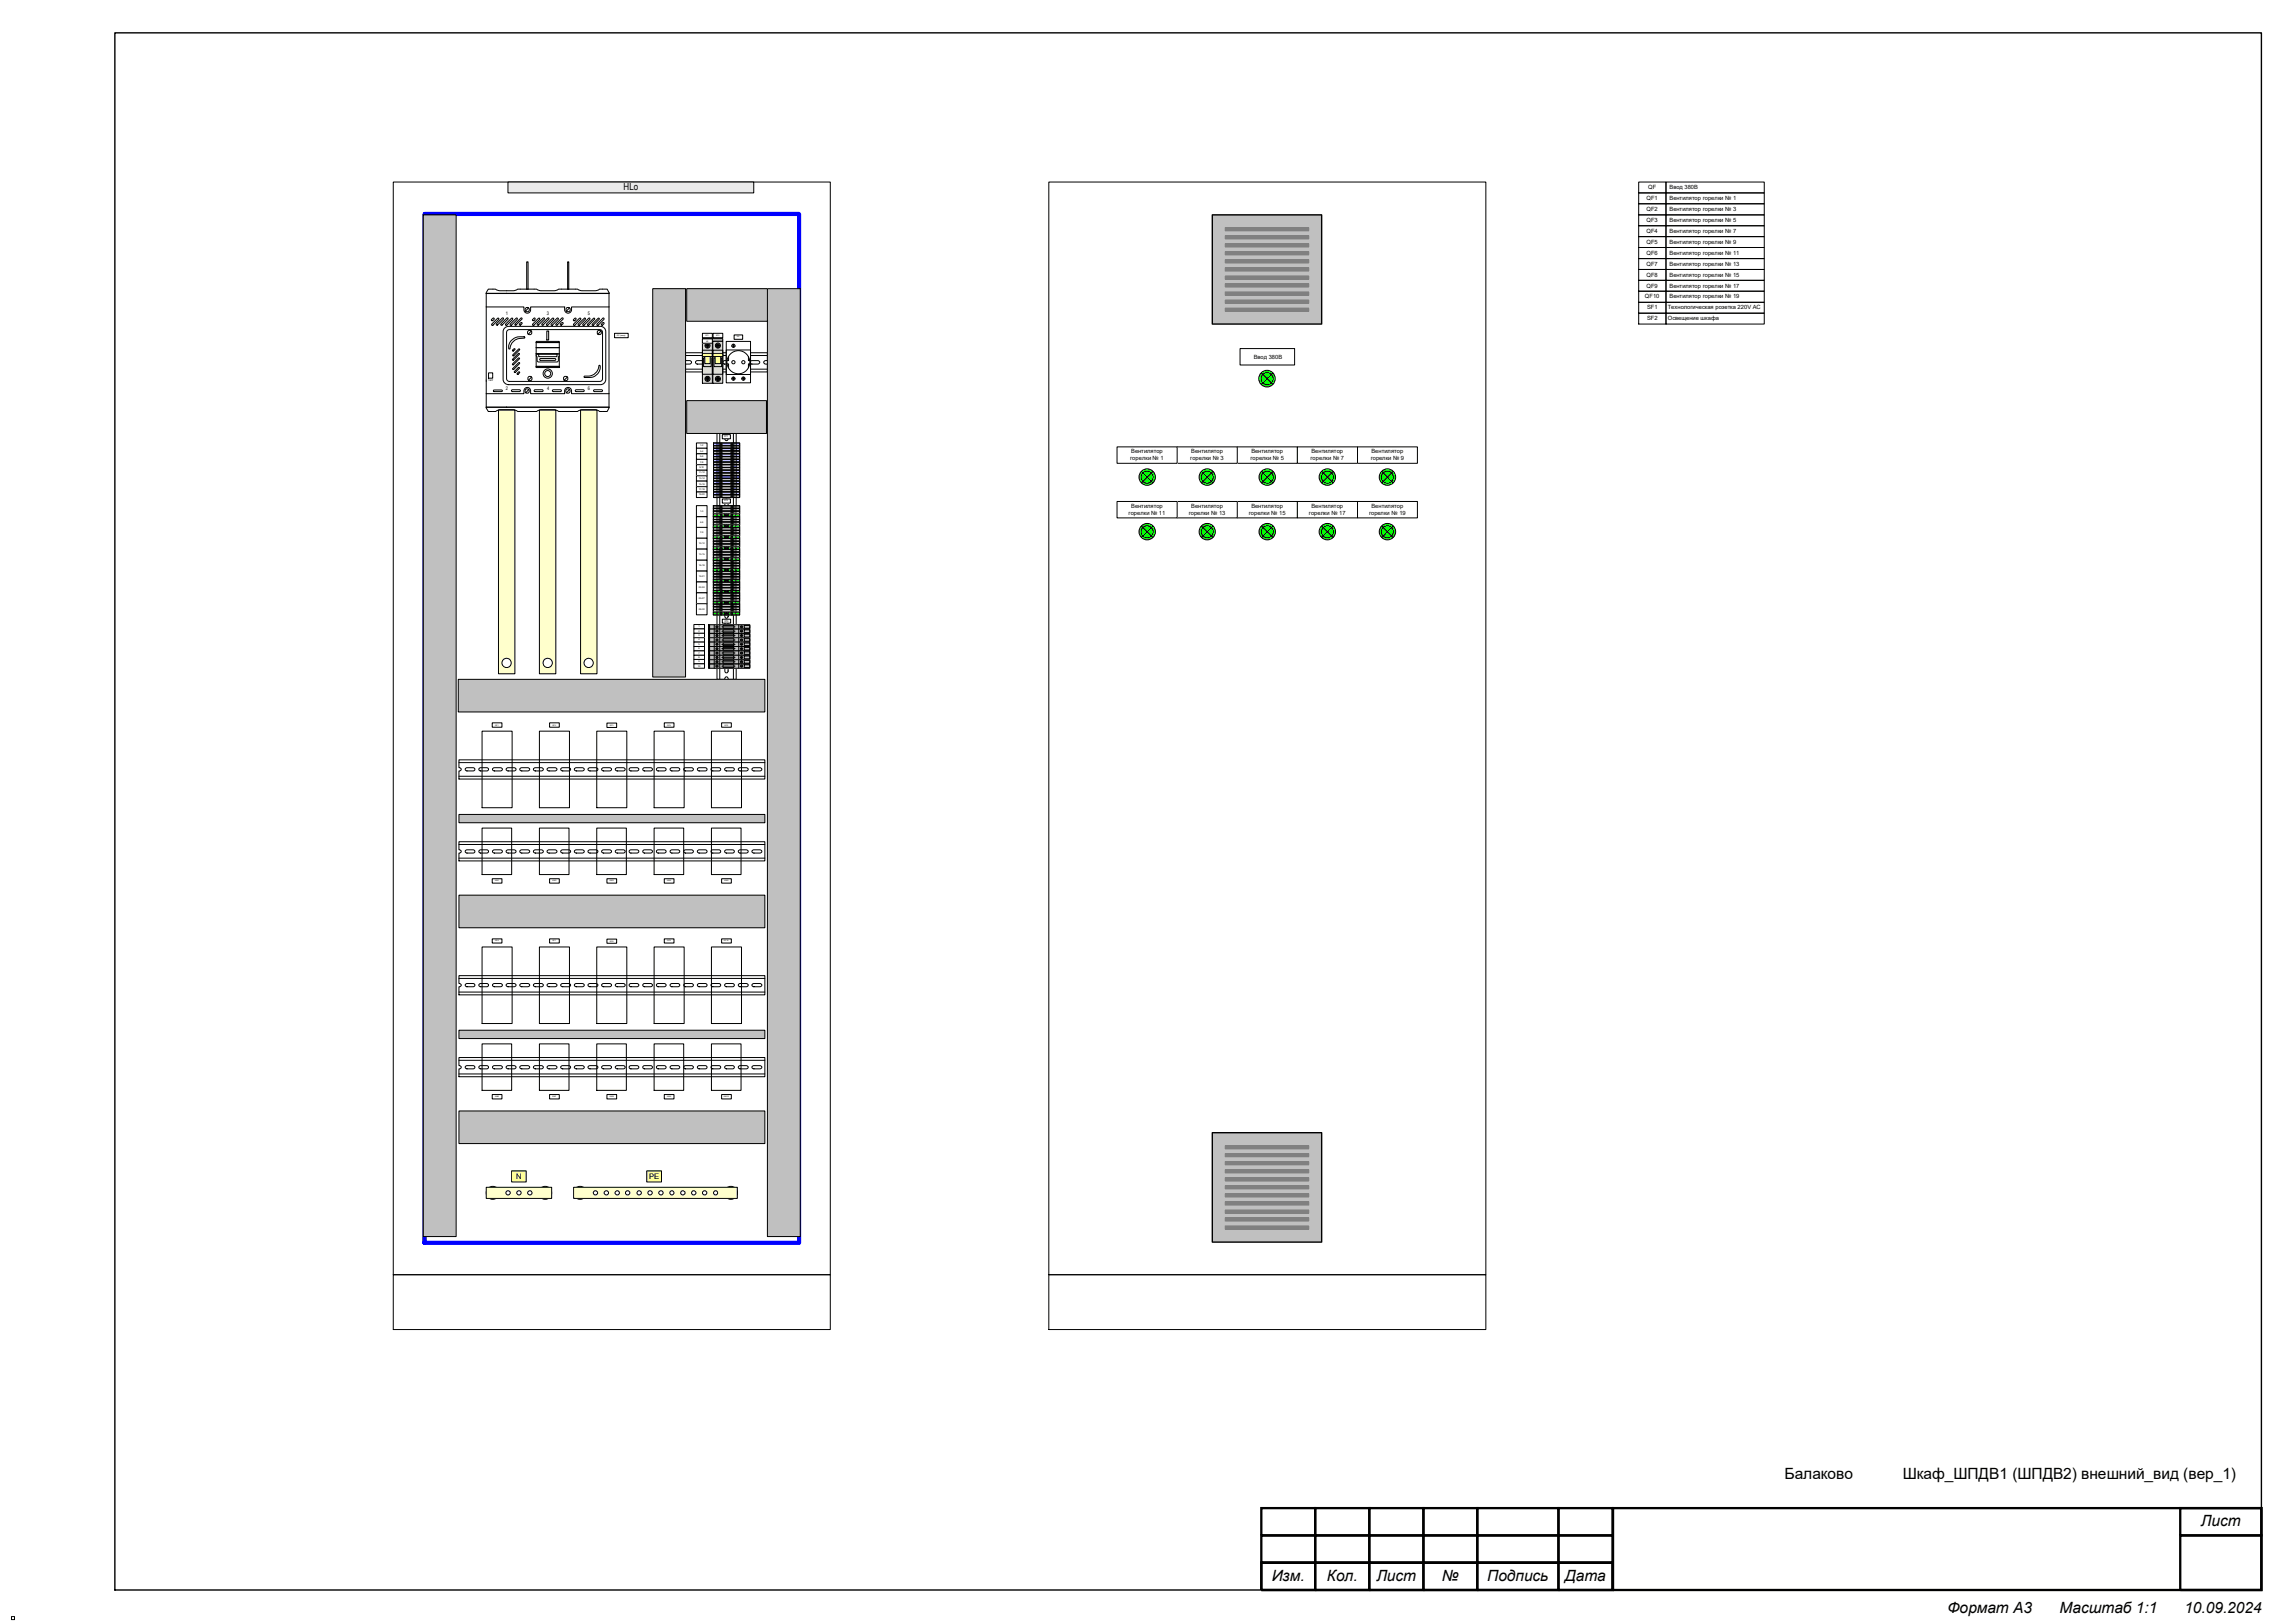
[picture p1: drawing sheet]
<svg xmlns="http://www.w3.org/2000/svg" width="420mm" height="297mm" viewBox="0 0 420 297" stroke-linecap="round" stroke-linejoin="round" font-family="sans-serif">
<defs><g id="words">
<g font-size="2.8">
<text x="326.7" y="270.6">Балаково</text>
<text x="348.3" y="270.6">Шкаф_ШПДВ1 (ШПДВ2) внешний_вид (вер_1)</text>
<text x="402.9" y="279.4">Лист</text>
<text x="232.8" y="289.3">Изм.</text>
<text x="242.9" y="289.3">Кол.</text>
<text x="252" y="289.3">Лист</text>
<text x="264" y="289.3">№</text>
<text x="272.3" y="289.3">Подпись</text>
<text x="286.5" y="289.3">Дата</text>
<text x="356.5" y="295.1">Формат А3</text>
<text x="377.1" y="295.1">Масштаб 1:1</text>
<text x="399.9" y="295.1">10.09.2024</text>
</g>
<text font-size="1.8" x="114.2" y="34.8">HLо</text>
<g font-size="1.4">
<text x="94.5" y="215.7">N</text>
<text x="118.8" y="215.7">РЕ</text>
</g>
<g font-size="1.1">
<text x="301.7" y="34.6">QF</text>
<text x="305.6" y="34.6">Ввод 380В</text>
<text x="301.4" y="36.6">QF1</text>
<text x="301.4" y="38.6">QF2</text>
<text x="301.4" y="40.6">QF3</text>
<text x="305.6" y="36.6">Вентилятор горелки № 1</text>
<text x="305.6" y="38.6">Вентилятор горелки № 3</text>
<text x="305.6" y="40.6">Вентилятор горелки № 5</text>
<text x="301.4" y="42.6">QF4</text>
<text x="301.4" y="44.6">QF5</text>
<text x="301.4" y="46.6">QF6</text>
<text x="305.6" y="42.6">Вентилятор горелки № 7</text>
<text x="305.6" y="44.6">Вентилятор горелки № 9</text>
<text x="305.6" y="46.6">Вентилятор горелки № 11</text>
<text x="301.4" y="48.6">QF7</text>
<text x="301.4" y="50.6">QF8</text>
<text x="301.4" y="52.6">QF9</text>
<text x="305.6" y="48.6">Вентилятор горелки № 13</text>
<text x="305.6" y="50.6">Вентилятор горелки № 15</text>
<text x="305.6" y="52.6">Вентилятор горелки № 17</text>
<text x="301.1" y="54.6">QF10</text>
<text x="301.5" y="56.6">SF1</text>
<text x="301.5" y="58.6">SF2</text>
<text x="305.3" y="56.6">Технологическая розетка 220V AC</text>
<text x="305.3" y="58.6">Освещение шкафа</text>
<text x="305.6" y="54.6">Вентилятор горелки № 19</text>
<text x="229.5" y="65.6">Ввод 380В</text>
<text x="207.1" y="83">Вентилятор</text>
<text x="218.1" y="83">Вентилятор</text>
<text x="229.1" y="83">Вентилятор</text>
<text x="240.1" y="83">Вентилятор</text>
<text x="251.1" y="83">Вентилятор</text>
<text x="206.9" y="84.2">горелки № 1</text>
<text x="217.9" y="84.2">горелки № 3</text>
<text x="228.9" y="84.2">горелки № 5</text>
<text x="239.9" y="84.2">горелки № 7</text>
<text x="250.9" y="84.2">горелки № 9</text>
<text x="206.6" y="94.2">горелки № 11</text>
<text x="207.1" y="93">Вентилятор</text>
<text x="217.6" y="94.2">горелки № 13</text>
<text x="218.1" y="93">Вентилятор</text>
<text x="228.6" y="94.2">горелки № 15</text>
<text x="229.1" y="93">Вентилятор</text>
<text x="239.6" y="94.2">горелки № 17</text>
<text x="240.1" y="93">Вентилятор</text>
<text x="250.6" y="94.2">горелки № 19</text>
<text x="251.1" y="93">Вентилятор</text>
</g>
<g font-size=".9">
<text x="92.6" y="57.6">1</text>
<text x="100.1" y="57.6">3</text>
<text x="107.6" y="57.6">5</text>
<text x="92.6" y="71.3">2</text>
<text x="100.1" y="71.3">4</text>
<text x="107.6" y="71.4">6</text>
</g>
<text font-size=".6" x="89.4" y="69.8">Тест</text>
<g font-size=".4">
<text x="128.2" y="81.7">1-2</text>
<text x="128.2" y="82.7">3-4</text>
<text x="128.2" y="83.7">5-6</text>
<text x="132.6" y="80.1">ХТ1</text>
<text x="127.9" y="86.7">11-12</text>
<text x="127.9" y="87.7">13-14</text>
<text x="127.9" y="88.7">15-16</text>
<text x="127.9" y="89.7">17-18</text>
<text x="128" y="85.7">9-10</text>
<text x="128.2" y="84.7">7-8</text>
<text x="127.9" y="90.7">19-20</text>
<text x="128.2" y="93.7">1-3</text>
<text x="128.2" y="95.7">4-6</text>
<text x="132.6" y="91.8">ХТ2</text>
<text x="127.9" y="99.6">10-12</text>
<text x="127.9" y="101.6">13-15</text>
<text x="128.2" y="97.6">7-9</text>
<text x="127.9" y="103.6">16-18</text>
<text x="127.9" y="105.6">19-21</text>
<text x="127.9" y="107.6">22-24</text>
<text x="127.9" y="109.6">25-27</text>
<text x="127.9" y="111.6">28-30</text>
<text x="132.6" y="113.8">ХТ3</text>
<text x="127.9" y="114.8">1</text>
<text x="127.9" y="115.6">2</text>
<text x="127.9" y="116.4">3</text>
<text x="127.9" y="117.2">4</text>
<text x="127.9" y="118">5</text>
<text x="127.9" y="118.8">6</text>
<text x="127.9" y="119.6">7</text>
<text x="127.8" y="122">10</text>
<text x="127.9" y="120.4">8</text>
<text x="127.9" y="121.2">9</text>
</g>
<g font-size=".3">
<text x="112.9" y="61.5">QF (ввод)</text>
<text x="129.2" y="61.5">SF1</text>
<text x="129.3" y="62.5">ХS</text>
<text x="131.1" y="61.5">SF2</text>
<text x="134.9" y="61.8">ХS</text>
<text x="90.7" y="132.8">QF1</text>
<text x="101.2" y="132.8">QF2</text>
<text x="111.7" y="132.8">QF3</text>
<text x="122.2" y="132.8">QF4</text>
<text x="132.7" y="132.8">QF5</text>
<text x="90.6" y="161.3">KM1</text>
<text x="101.1" y="161.3">KM2</text>
<text x="111.6" y="161.3">KM3</text>
<text x="122.1" y="161.3">KM4</text>
<text x="132.6" y="161.3">KM5</text>
<text x="90.6" y="172.3">QF6</text>
<text x="101.1" y="172.3">QF7</text>
<text x="111.6" y="172.3">QF8</text>
<text x="122.2" y="172.3">QF9</text>
<text x="132.5" y="172.3">QF10</text>
<text x="90.6" y="200.8">KM6</text>
<text x="101.1" y="200.8">KM7</text>
<text x="111.6" y="200.8">KM8</text>
<text x="122.1" y="200.8">KM9</text>
<text x="132.5" y="200.8">KM10</text>
</g>
</g></defs>
<g fill="none" stroke="#000" stroke-width=".18">
<path d="M131.3 79.3h1.4v1.2a.3 .3 0 0 0 .6 0v-1.2h1.5v45h-1.5a.33 .33 0 0 0-.3-.4 .33 .33 0 0 0-.3 .4h-1.4zM131.8 79.3v45M134.3 79.3v45M132.8 81.4a.3 .3 0 0 1 .4 0 .3 .3 0 0 1 .1 .3v1.3a.3 .3 0 0 1-.6 0v-1.3zM132.8 86.4h.4l.1 .3v1.3l-.3 .2-.3-.4v-1.1zM132.8 91.4h.4l.1 .3v1.3l-.3 .2-.3-.4v-1.1zM132.8 88.9h.4l.1 .3v1.3l-.3 .2-.3-.4v-1.1zM132.8 93.9h.4l.1 .3v1.3l-.3 .2-.3-.4v-1.1zM132.8 83.9h.4l.1 .3v1.3l-.3 .2-.3-.4v-1.1zM132.8 98.9h.4l.1 .3v1.3l-.3 .2-.3-.4v-1.1zM132.8 96.4h.4l.1 .3v1.3l-.3 .2-.3-.4v-1.1zM132.8 116.4a.3 .3 0 0 1 .4 0 .3 .3 0 0 1 .1 .3v1.1a.3 .3 0 0 1-.3 .4 .3 .3 0 0 1-.3-.4v-1.1z"/>
<path d="M132.8 118.9a.3 .3 0 0 1 .4 0 .3 .3 0 0 1 .1 .3v1.1a.3 .3 0 0 1-.3 .3 .3 .3 0 0 1-.3-.3v-1.1zM132.8 113.9l.5 .1v1.3a.3 .3 0 0 1-.3 .4 .3 .3 0 0 1-.3-.4v-1.1zM132.8 108.9l.5 .1v1.3a.3 .3 0 0 1-.3 .4 .3 .3 0 0 1-.3-.4v-1.1zM132.8 101.4h.4l.1 .3v1.3l-.3 .2-.3-.4v-1.1zM132.8 103.9h.4l.1 .3v1.3l-.3 .2-.3-.4v-1.1zM132.8 111.4l.5 .1v1.3a.3 .3 0 0 1-.3 .4 .3 .3 0 0 1-.3-.4v-1.1zM132.8 106.4l.2-.1 .3 .2v1.3a.3 .3 0 0 1-.3 .4 .3 .3 0 0 1-.3-.4v-1.1zM132.8 121.4a.3 .3 0 0 1 .4 0 .3 .3 0 0 1 .1 .3v1.3a.3 .3 0 0 1-.6 0v-1.3z"/>
</g>
<path d="M125.5 64.6v1.4h.8a.32 .32 0 0 1 .3 .3 .32 .32 0 0 1-.3 .3h-.8v1.5h15v-1.5h-.3a.32 .32 0 0 1-.4-.3 .32 .32 0 0 1 .4-.3h.3v-1.4zM134.9 66.2l.3-.2h1.1a.32 .32 0 0 1 .3 .3 .32 .32 0 0 1-.3 .3h-1.1a.32 .32 0 0 1-.3-.4zM129.9 66.2l.3-.2h1.1a.32 .32 0 0 1 .3 .3 .32 .32 0 0 1-.3 .3h-1.1a.32 .32 0 0 1-.3-.4zM137.4 66.2l.3-.2h1.1a.32 .32 0 0 1 .3 .3 .32 .32 0 0 1-.3 .3h-1.1a.32 .32 0 0 1-.3-.4zM132.4 66.2l.3-.2h1.1a.32 .32 0 0 1 .3 .3 .32 .32 0 0 1-.3 .3h-1.1a.32 .32 0 0 1-.3-.4zM127.4 66.2l.3-.2h1.1a.32 .32 0 0 1 .3 .3 .32 .32 0 0 1-.3 .3h-1.1a.32 .32 0 0 1-.3-.4z" fill-rule="evenodd" fill="#fff"/>
<path d="M125.5 64.6h15v1.4h-.3a.32 .32 0 0 0-.4 .3 .32 .32 0 0 0 .4 .3h.3v1.5h-15v-1.5h.8a.32 .32 0 0 0 .3-.3 .32 .32 0 0 0-.3-.3h-.8zM125.5 67.6h15M125.5 65.1h15M127.4 66.2l.3-.2h1.1a.32 .32 0 0 1 .3 .3 .32 .32 0 0 1-.3 .3h-1.1a.32 .32 0 0 1-.3-.4zM129.9 66.2l.3-.2h1.1a.32 .32 0 0 1 .3 .3 .32 .32 0 0 1-.3 .3h-1.1a.32 .32 0 0 1-.3-.4zM132.4 66.2l.3-.2h1.1a.32 .32 0 0 1 .3 .3 .32 .32 0 0 1-.3 .3h-1.1a.32 .32 0 0 1-.3-.4zM134.9 66.2l.3-.2h1.1a.32 .32 0 0 1 .3 .3 .32 .32 0 0 1-.3 .3h-1.1a.32 .32 0 0 1-.3-.4zM137.4 66.2l.3-.2h1.1a.32 .32 0 0 1 .3 .3 .32 .32 0 0 1-.3 .3h-1.1a.32 .32 0 0 1-.3-.4z" fill="none" stroke="#000" stroke-width=".18"/>
<path d="M102.7 180.1v.3l.3 .2h1.3l.2-.3-.4-.3h-1.1zM107.7 180.1v.3l.3 .2h1.3l.2-.3-.4-.3h-1.1zM100.2 180.1v.3l.3 .2h1.3l.2-.3-.4-.3h-1.1zM112.7 180.1l-.1 .2 .2 .3h1.3a.3 .3 0 0 0 .4-.3 .3 .3 0 0 0-.4-.3h-1.1zM110.2 180.1v.3l.3 .2h1.3l.2-.3-.4-.3h-1.1zM105.2 180.1v.3l.3 .2h1.3l.2-.3-.4-.3h-1.1zM120.2 180.1l.1 .5h1.3a.3 .3 0 0 0 .4-.3 .3 .3 0 0 0-.4-.3h-1.1zM117.7 180.1l.1 .5h1.3a.3 .3 0 0 0 .4-.3 .3 .3 0 0 0-.4-.3h-1.1zM115.2 180.1l.1 .5h1.3a.3 .3 0 0 0 .4-.3 .3 .3 0 0 0-.4-.3h-1.1zM95.2 180.1v.3l.3 .2h1.3l.2-.3-.4-.3h-1.1zM90.2 180.1v.3l.3 .2h1.3l.2-.3-.4-.3h-1.1zM97.7 180.1v.3l.3 .2h1.3l.2-.3-.4-.3h-1.1zM92.7 180.1v.3l.3 .2h1.3l.2-.3-.4-.3h-1.1zM84 178.6h56v3.5h-56v-1.5h.3l.1-.3-.1-.3h-.3zM87.7 180.1a.3 .3 0 0 0 0 .4 .3 .3 0 0 0 .3 .1h1.3a.3 .3 0 0 0 0-.6h-1.3zM85.2 180.1a.3 .3 0 0 0 0 .4 .3 .3 0 0 0 .3 .1h1.3a.3 .3 0 0 0 0-.6h-1.3zM135.2 180.1a.3 .3 0 0 0 0 .4 .3 .3 0 0 0 .3 .1h1.1l.4-.3-.4-.3h-1.1zM137.7 180.1v.3l.3 .2h1.3l.2-.3-.4-.3h-1.1zM132.7 180.1a.3 .3 0 0 0 0 .4 .3 .3 0 0 0 .3 .1h1.3a.3 .3 0 0 0 0-.6h-1.3zM125.2 180.1a.3 .3 0 0 0 0 .4 .3 .3 0 0 0 .3 .1h1.1a.3 .3 0 0 0 .3-.3 .3 .3 0 0 0-.3-.3h-1.1zM122.7 180.1a.3 .3 0 0 0 0 .4 .3 .3 0 0 0 .3 .1h1.1a.3 .3 0 0 0 .3-.3 .3 .3 0 0 0-.3-.3h-1.1zM130.2 180.1a.3 .3 0 0 0 0 .4 .3 .3 0 0 0 .3 .1h1.3a.3 .3 0 0 0 0-.6h-1.3zM127.7 180.1a.3 .3 0 0 0 0 .4 .3 .3 0 0 0 .3 .1h1.3a.3 .3 0 0 0 0-.6h-1.3z" fill-rule="evenodd" fill="#fff"/>
<g fill="none" stroke="#000" stroke-width=".18">
<path d="M84 178.6h56v3.5h-56v-1.5h.3l.1-.3-.1-.3h-.3zM84 179.1h56M84 181.6h56M85.2 180.1l.3-.1h1.3a.3 .3 0 0 1 0 .6h-1.3a.3 .3 0 0 1-.3-.1 .3 .3 0 0 1 0-.4zM87.7 180.1l.3-.1h1.3a.3 .3 0 0 1 0 .6h-1.3a.3 .3 0 0 1-.3-.1 .3 .3 0 0 1 0-.4zM90.2 180.1l.3-.1h1.1l.4 .3-.2 .3h-1.3l-.3-.2zM92.7 180.1l.3-.1h1.1l.4 .3-.2 .3h-1.3l-.3-.2zM95.2 180.1l.3-.1h1.1l.4 .3-.2 .3h-1.3l-.3-.2zM97.7 180.1l.3-.1h1.1l.4 .3-.2 .3h-1.3l-.3-.2zM100.2 180.1l.3-.1h1.1l.4 .3-.2 .3h-1.3l-.3-.2zM102.7 180.1l.3-.1h1.1l.4 .3-.2 .3h-1.3l-.3-.2zM105.2 180.1l.3-.1h1.1l.4 .3-.2 .3h-1.3l-.3-.2z"/>
<path d="M107.7 180.1l.3-.1h1.1l.4 .3-.2 .3h-1.3l-.3-.2zM110.2 180.1l.3-.1h1.1l.4 .3-.2 .3h-1.3l-.3-.2zM112.7 180.1l.3-.1h1.1a.3 .3 0 0 1 .4 .3 .3 .3 0 0 1-.4 .3h-1.3l-.2-.3zM115.2 180.1l.3-.1h1.1a.3 .3 0 0 1 .4 .3 .3 .3 0 0 1-.4 .3h-1.3zM117.7 180.1l.3-.1h1.1a.3 .3 0 0 1 .4 .3 .3 .3 0 0 1-.4 .3h-1.3zM120.2 180.1l.3-.1h1.1a.3 .3 0 0 1 .4 .3 .3 .3 0 0 1-.4 .3h-1.3zM122.7 180.1l.3-.1h1.1a.3 .3 0 0 1 .3 .3 .3 .3 0 0 1-.3 .3h-1.1a.3 .3 0 0 1-.3-.1 .3 .3 0 0 1 0-.4zM125.2 180.1l.3-.1h1.1a.3 .3 0 0 1 .3 .3 .3 .3 0 0 1-.3 .3h-1.1a.3 .3 0 0 1-.3-.1 .3 .3 0 0 1 0-.4zM127.7 180.1l.3-.1h1.3a.3 .3 0 0 1 0 .6h-1.3a.3 .3 0 0 1-.3-.1 .3 .3 0 0 1 0-.4zM130.2 180.1l.3-.1h1.3a.3 .3 0 0 1 0 .6h-1.3a.3 .3 0 0 1-.3-.1 .3 .3 0 0 1 0-.4zM132.7 180.1l.3-.1h1.3a.3 .3 0 0 1 0 .6h-1.3a.3 .3 0 0 1-.3-.1 .3 .3 0 0 1 0-.4zM135.2 180.1l.3-.1h1.1l.4 .3-.4 .3h-1.1a.3 .3 0 0 1-.3-.1 .3 .3 0 0 1 0-.4z"/>
<path d="M137.7 180.1l.3-.1h1.1l.4 .3-.2 .3h-1.3l-.3-.2z"/>
</g>
<path d="M102.7 195.2v.3l.3 .1h1.3l.2-.3-.4-.3h-1.1zM107.7 195.2v.3l.3 .1h1.3l.2-.3-.4-.3h-1.1zM100.2 195.2v.3l.3 .1h1.3l.2-.3-.4-.3h-1.1zM112.7 195.2l-.1 .1 .2 .3h1.3a.3 .3 0 0 0 .4-.3 .3 .3 0 0 0-.4-.3h-1.1zM110.2 195.2v.3l.3 .1h1.3l.2-.3-.4-.3h-1.1zM105.2 195.2v.3l.3 .1h1.3l.2-.3-.4-.3h-1.1zM120.2 195.2l.1 .4h1.3a.3 .3 0 0 0 .4-.3 .3 .3 0 0 0-.4-.3h-1.1zM117.7 195.2l.1 .4h1.3a.3 .3 0 0 0 .4-.3 .3 .3 0 0 0-.4-.3h-1.1zM115.2 195.2l.1 .4h1.3a.3 .3 0 0 0 .4-.3 .3 .3 0 0 0-.4-.3h-1.1zM95.2 195.2v.3l.3 .1h1.3l.2-.3-.4-.3h-1.1zM90.2 195.2v.3l.3 .1h1.3l.2-.3-.4-.3h-1.1zM97.7 195.2v.3l.3 .1h1.3l.2-.3-.4-.3h-1.1zM92.7 195.2v.3l.3 .1h1.3l.2-.3-.4-.3h-1.1zM84 193.5h56v3.6h-56v-1.5h.3l.1-.3-.1-.2-.3-.1zM87.7 195.2a.3 .3 0 0 0 0 .3 .3 .3 0 0 0 .3 .1h1.3a.29 .29 0 0 0 0-.5l-1.3-.1zM85.2 195.2a.3 .3 0 0 0 0 .3 .3 .3 0 0 0 .3 .1h1.3a.29 .29 0 0 0 0-.5l-1.3-.1zM135.2 195.2a.3 .3 0 0 0 0 .3 .3 .3 0 0 0 .3 .1h1.1l.4-.3-.4-.3h-1.1zM137.7 195.2v.3l.3 .1h1.3l.2-.3-.4-.3h-1.1zM132.7 195.2a.3 .3 0 0 0 0 .3 .3 .3 0 0 0 .3 .1h1.3a.29 .29 0 0 0 0-.5l-1.3-.1zM125.2 195.2a.3 .3 0 0 0 0 .3 .3 .3 0 0 0 .3 .1h1.1a.3 .3 0 0 0 .3-.3 .3 .3 0 0 0-.3-.3h-1.1zM122.7 195.2a.3 .3 0 0 0 0 .3 .3 .3 0 0 0 .3 .1h1.1a.3 .3 0 0 0 .3-.3 .3 .3 0 0 0-.3-.3h-1.1zM130.2 195.2a.3 .3 0 0 0 0 .3 .3 .3 0 0 0 .3 .1h1.3a.29 .29 0 0 0 0-.5l-1.3-.1zM127.7 195.2a.3 .3 0 0 0 0 .3 .3 .3 0 0 0 .3 .1h1.3a.29 .29 0 0 0 0-.5l-1.3-.1z" fill-rule="evenodd" fill="#fff"/>
<g fill="none" stroke="#000" stroke-width=".18">
<path d="M84 193.5h56v3.6h-56v-1.5h.3l.1-.3-.1-.2-.3-.1zM84 196.6h56M84 194.1h56M85.2 195.2l.3-.2 1.3 .1a.29 .29 0 0 1 0 .5h-1.3a.3 .3 0 0 1-.3-.1 .3 .3 0 0 1 0-.3zM87.7 195.2l.3-.2 1.3 .1a.29 .29 0 0 1 0 .5h-1.3a.3 .3 0 0 1-.3-.1 .3 .3 0 0 1 0-.3zM90.2 195.2l.3-.2h1.1l.4 .3-.2 .3h-1.3l-.3-.1zM92.7 195.2l.3-.2h1.1l.4 .3-.2 .3h-1.3l-.3-.1zM95.2 195.2l.3-.2h1.1l.4 .3-.2 .3h-1.3l-.3-.1zM97.7 195.2l.3-.2h1.1l.4 .3-.2 .3h-1.3l-.3-.1zM100.2 195.2l.3-.2h1.1l.4 .3-.2 .3h-1.3l-.3-.1zM102.7 195.2l.3-.2h1.1l.4 .3-.2 .3h-1.3l-.3-.1zM105.2 195.2l.3-.2h1.1l.4 .3-.2 .3h-1.3l-.3-.1z"/>
<path d="M107.7 195.2l.3-.2h1.1l.4 .3-.2 .3h-1.3l-.3-.1zM110.2 195.2l.3-.2h1.1l.4 .3-.2 .3h-1.3l-.3-.1zM112.7 195.2l.3-.2h1.1a.3 .3 0 0 1 .4 .3 .3 .3 0 0 1-.4 .3h-1.3l-.2-.3zM115.2 195.2l.3-.2h1.1a.3 .3 0 0 1 .4 .3 .3 .3 0 0 1-.4 .3h-1.3zM117.7 195.2l.3-.2h1.1a.3 .3 0 0 1 .4 .3 .3 .3 0 0 1-.4 .3h-1.3zM120.2 195.2l.3-.2h1.1a.3 .3 0 0 1 .4 .3 .3 .3 0 0 1-.4 .3h-1.3zM122.7 195.2l.3-.2h1.1a.3 .3 0 0 1 .3 .3 .3 .3 0 0 1-.3 .3h-1.1a.3 .3 0 0 1-.3-.1 .3 .3 0 0 1 0-.3zM125.2 195.2l.3-.2h1.1a.3 .3 0 0 1 .3 .3 .3 .3 0 0 1-.3 .3h-1.1a.3 .3 0 0 1-.3-.1 .3 .3 0 0 1 0-.3zM127.7 195.2l.3-.2 1.3 .1a.29 .29 0 0 1 0 .5h-1.3a.3 .3 0 0 1-.3-.1 .3 .3 0 0 1 0-.3zM130.2 195.2l.3-.2 1.3 .1a.29 .29 0 0 1 0 .5h-1.3a.3 .3 0 0 1-.3-.1 .3 .3 0 0 1 0-.3zM132.7 195.2l.3-.2 1.3 .1a.29 .29 0 0 1 0 .5h-1.3a.3 .3 0 0 1-.3-.1 .3 .3 0 0 1 0-.3zM135.2 195.2l.3-.2h1.1l.4 .3-.4 .3h-1.1a.3 .3 0 0 1-.3-.1 .3 .3 0 0 1 0-.3z"/>
<path d="M137.7 195.2l.3-.2h1.1l.4 .3-.2 .3h-1.3l-.3-.1z"/>
</g>
<path d="M102.7 155.7v.3l.3 .1h1.3l.2-.3-.4-.3h-1.1zM107.7 155.7v.3l.3 .1h1.3l.2-.3-.4-.3h-1.1zM100.2 155.7v.3l.3 .1h1.3l.2-.3-.4-.3h-1.1zM112.7 155.7l-.1 .1 .2 .3h1.3a.3 .3 0 0 0 .4-.3 .3 .3 0 0 0-.4-.3h-1.1zM110.2 155.7v.3l.3 .1h1.3l.2-.3-.4-.3h-1.1zM105.2 155.7v.3l.3 .1h1.3l.2-.3-.4-.3h-1.1zM120.2 155.7l.1 .4h1.3a.3 .3 0 0 0 .4-.3 .3 .3 0 0 0-.4-.3h-1.1zM117.7 155.7l.1 .4h1.3a.3 .3 0 0 0 .4-.3 .3 .3 0 0 0-.4-.3h-1.1zM115.2 155.7l.1 .4h1.3a.3 .3 0 0 0 .4-.3 .3 .3 0 0 0-.4-.3h-1.1zM95.2 155.7v.3l.3 .1h1.3l.2-.3-.4-.3h-1.1zM90.2 155.7v.3l.3 .1h1.3l.2-.3-.4-.3h-1.1zM97.7 155.7v.3l.3 .1h1.3l.2-.3-.4-.3h-1.1zM92.7 155.7v.3l.3 .1h1.3l.2-.3-.4-.3h-1.1zM84 154.1h56v3.5h-56v-1.5h.3l.1-.3-.1-.2-.3-.1zM87.7 155.7a.3 .3 0 0 0 0 .3 .3 .3 0 0 0 .3 .1h1.3a.29 .29 0 0 0 0-.5l-1.3-.1zM85.2 155.7a.3 .3 0 0 0 0 .3 .3 .3 0 0 0 .3 .1h1.3a.29 .29 0 0 0 0-.5l-1.3-.1zM135.2 155.7a.3 .3 0 0 0 0 .3 .3 .3 0 0 0 .3 .1h1.1l.4-.3-.4-.3h-1.1zM137.7 155.7v.3l.3 .1h1.3l.2-.3-.4-.3h-1.1zM132.7 155.7a.3 .3 0 0 0 0 .3 .3 .3 0 0 0 .3 .1h1.3a.29 .29 0 0 0 0-.5l-1.3-.1zM125.2 155.7a.3 .3 0 0 0 0 .3 .3 .3 0 0 0 .3 .1h1.1a.3 .3 0 0 0 .3-.3 .3 .3 0 0 0-.3-.3h-1.1zM122.7 155.7a.3 .3 0 0 0 0 .3 .3 .3 0 0 0 .3 .1h1.1a.3 .3 0 0 0 .3-.3 .3 .3 0 0 0-.3-.3h-1.1zM130.2 155.7a.3 .3 0 0 0 0 .3 .3 .3 0 0 0 .3 .1h1.3a.29 .29 0 0 0 0-.5l-1.3-.1zM127.7 155.7a.3 .3 0 0 0 0 .3 .3 .3 0 0 0 .3 .1h1.3a.29 .29 0 0 0 0-.5l-1.3-.1z" fill-rule="evenodd" fill="#fff"/>
<g fill="none" stroke="#000" stroke-width=".18">
<path d="M84 154.1h56v3.5h-56v-1.5h.3l.1-.3-.1-.2-.3-.1zM84 157.1h56M84 154.6h56M85.2 155.7l.3-.2 1.3 .1a.29 .29 0 0 1 0 .5h-1.3a.3 .3 0 0 1-.3-.1 .3 .3 0 0 1 0-.3zM87.7 155.7l.3-.2 1.3 .1a.29 .29 0 0 1 0 .5h-1.3a.3 .3 0 0 1-.3-.1 .3 .3 0 0 1 0-.3zM90.2 155.7l.3-.2h1.1l.4 .3-.2 .3h-1.3l-.3-.1zM92.7 155.7l.3-.2h1.1l.4 .3-.2 .3h-1.3l-.3-.1zM95.2 155.7l.3-.2h1.1l.4 .3-.2 .3h-1.3l-.3-.1zM97.7 155.7l.3-.2h1.1l.4 .3-.2 .3h-1.3l-.3-.1zM100.2 155.7l.3-.2h1.1l.4 .3-.2 .3h-1.3l-.3-.1zM102.7 155.7l.3-.2h1.1l.4 .3-.2 .3h-1.3l-.3-.1zM105.2 155.7l.3-.2h1.1l.4 .3-.2 .3h-1.3l-.3-.1z"/>
<path d="M107.7 155.7l.3-.2h1.1l.4 .3-.2 .3h-1.3l-.3-.1zM110.2 155.7l.3-.2h1.1l.4 .3-.2 .3h-1.3l-.3-.1zM112.7 155.7l.3-.2h1.1a.3 .3 0 0 1 .4 .3 .3 .3 0 0 1-.4 .3h-1.3l-.2-.3zM115.2 155.7l.3-.2h1.1a.3 .3 0 0 1 .4 .3 .3 .3 0 0 1-.4 .3h-1.3zM117.7 155.7l.3-.2h1.1a.3 .3 0 0 1 .4 .3 .3 .3 0 0 1-.4 .3h-1.3zM120.2 155.7l.3-.2h1.1a.3 .3 0 0 1 .4 .3 .3 .3 0 0 1-.4 .3h-1.3zM122.7 155.7l.3-.2h1.1a.3 .3 0 0 1 .3 .3 .3 .3 0 0 1-.3 .3h-1.1a.3 .3 0 0 1-.3-.1 .3 .3 0 0 1 0-.3zM125.2 155.7l.3-.2h1.1a.3 .3 0 0 1 .3 .3 .3 .3 0 0 1-.3 .3h-1.1a.3 .3 0 0 1-.3-.1 .3 .3 0 0 1 0-.3zM127.7 155.7l.3-.2 1.3 .1a.29 .29 0 0 1 0 .5h-1.3a.3 .3 0 0 1-.3-.1 .3 .3 0 0 1 0-.3zM130.2 155.7l.3-.2 1.3 .1a.29 .29 0 0 1 0 .5h-1.3a.3 .3 0 0 1-.3-.1 .3 .3 0 0 1 0-.3zM132.7 155.7l.3-.2 1.3 .1a.29 .29 0 0 1 0 .5h-1.3a.3 .3 0 0 1-.3-.1 .3 .3 0 0 1 0-.3zM135.2 155.7l.3-.2h1.1l.4 .3-.4 .3h-1.1a.3 .3 0 0 1-.3-.1 .3 .3 0 0 1 0-.3z"/>
<path d="M137.7 155.7l.3-.2h1.1l.4 .3-.2 .3h-1.3l-.3-.1z"/>
</g>
<path d="M102.7 140.6v.4l.3 .1h1.3l.2-.3-.4-.3h-1.1zM107.7 140.6v.4l.3 .1h1.3l.2-.3-.4-.3h-1.1zM100.2 140.6v.4l.3 .1h1.3l.2-.3-.4-.3h-1.1zM112.7 140.6l-.1 .2 .2 .3h1.3a.3 .3 0 0 0 .4-.3 .3 .3 0 0 0-.4-.3h-1.1zM110.2 140.6v.4l.3 .1h1.3l.2-.3-.4-.3h-1.1zM105.2 140.6v.4l.3 .1h1.3l.2-.3-.4-.3h-1.1zM120.2 140.6l.1 .5h1.3a.3 .3 0 0 0 .4-.3 .3 .3 0 0 0-.4-.3h-1.1zM117.7 140.6l.1 .5h1.3a.3 .3 0 0 0 .4-.3 .3 .3 0 0 0-.4-.3h-1.1zM115.2 140.6l.1 .5h1.3a.3 .3 0 0 0 .4-.3 .3 .3 0 0 0-.4-.3h-1.1zM95.2 140.6v.4l.3 .1h1.3l.2-.3-.4-.3h-1.1zM90.2 140.6v.4l.3 .1h1.3l.2-.3-.4-.3h-1.1zM97.7 140.6v.4l.3 .1h1.3l.2-.3-.4-.3h-1.1zM92.7 140.6v.4l.3 .1h1.3l.2-.3-.4-.3h-1.1zM84 139.1h56v3.5h-56v-1.5h.3l.1-.3-.1-.3h-.3zM87.7 140.6a.3 .3 0 0 0 0 .4 .3 .3 0 0 0 .3 .1h1.3a.3 .3 0 0 0 0-.6h-1.3zM85.2 140.6a.3 .3 0 0 0 0 .4 .3 .3 0 0 0 .3 .1h1.3a.3 .3 0 0 0 0-.6h-1.3zM135.2 140.6a.3 .3 0 0 0 0 .4 .3 .3 0 0 0 .3 .1h1.1l.4-.3-.4-.3h-1.1zM137.7 140.6v.4l.3 .1h1.3l.2-.3-.4-.3h-1.1zM132.7 140.6a.3 .3 0 0 0 0 .4 .3 .3 0 0 0 .3 .1h1.3a.3 .3 0 0 0 0-.6h-1.3zM125.2 140.6a.3 .3 0 0 0 0 .4 .3 .3 0 0 0 .3 .1h1.1a.3 .3 0 0 0 .3-.3 .3 .3 0 0 0-.3-.3h-1.1zM122.7 140.6a.3 .3 0 0 0 0 .4 .3 .3 0 0 0 .3 .1h1.1a.3 .3 0 0 0 .3-.3 .3 .3 0 0 0-.3-.3h-1.1zM130.2 140.6a.3 .3 0 0 0 0 .4 .3 .3 0 0 0 .3 .1h1.3a.3 .3 0 0 0 0-.6h-1.3zM127.7 140.6a.3 .3 0 0 0 0 .4 .3 .3 0 0 0 .3 .1h1.3a.3 .3 0 0 0 0-.6h-1.3z" fill-rule="evenodd" fill="#fff"/>
<g fill="none" stroke="#000" stroke-width=".18">
<path d="M84 139.1h56v3.5h-56v-1.5h.3l.1-.3-.1-.3h-.3zM84 139.6h56M84 142.1h56M85.2 140.6l.3-.1h1.3a.3 .3 0 0 1 0 .6h-1.3a.3 .3 0 0 1-.3-.1 .3 .3 0 0 1 0-.4zM87.7 140.6l.3-.1h1.3a.3 .3 0 0 1 0 .6h-1.3a.3 .3 0 0 1-.3-.1 .3 .3 0 0 1 0-.4zM90.2 140.6l.3-.1h1.1l.4 .3-.2 .3h-1.3l-.3-.1zM92.7 140.6l.3-.1h1.1l.4 .3-.2 .3h-1.3l-.3-.1zM95.2 140.6l.3-.1h1.1l.4 .3-.2 .3h-1.3l-.3-.1zM97.7 140.6l.3-.1h1.1l.4 .3-.2 .3h-1.3l-.3-.1zM100.2 140.6l.3-.1h1.1l.4 .3-.2 .3h-1.3l-.3-.1zM102.7 140.6l.3-.1h1.1l.4 .3-.2 .3h-1.3l-.3-.1zM105.2 140.6l.3-.1h1.1l.4 .3-.2 .3h-1.3l-.3-.1z"/>
<path d="M107.7 140.6l.3-.1h1.1l.4 .3-.2 .3h-1.3l-.3-.1zM110.2 140.6l.3-.1h1.1l.4 .3-.2 .3h-1.3l-.3-.1zM112.7 140.6l.3-.1h1.1a.3 .3 0 0 1 .4 .3 .3 .3 0 0 1-.4 .3h-1.3l-.2-.3zM115.2 140.6l.3-.1h1.1a.3 .3 0 0 1 .4 .3 .3 .3 0 0 1-.4 .3h-1.3zM117.7 140.6l.3-.1h1.1a.3 .3 0 0 1 .4 .3 .3 .3 0 0 1-.4 .3h-1.3zM120.2 140.6l.3-.1h1.1a.3 .3 0 0 1 .4 .3 .3 .3 0 0 1-.4 .3h-1.3zM122.7 140.6l.3-.1h1.1a.3 .3 0 0 1 .3 .3 .3 .3 0 0 1-.3 .3h-1.1a.3 .3 0 0 1-.3-.1 .3 .3 0 0 1 0-.4zM125.2 140.6l.3-.1h1.1a.3 .3 0 0 1 .3 .3 .3 .3 0 0 1-.3 .3h-1.1a.3 .3 0 0 1-.3-.1 .3 .3 0 0 1 0-.4zM127.7 140.6l.3-.1h1.3a.3 .3 0 0 1 0 .6h-1.3a.3 .3 0 0 1-.3-.1 .3 .3 0 0 1 0-.4zM130.2 140.6l.3-.1h1.3a.3 .3 0 0 1 0 .6h-1.3a.3 .3 0 0 1-.3-.1 .3 .3 0 0 1 0-.4zM132.7 140.6l.3-.1h1.3a.3 .3 0 0 1 0 .6h-1.3a.3 .3 0 0 1-.3-.1 .3 .3 0 0 1 0-.4zM135.2 140.6l.3-.1h1.1l.4 .3-.4 .3h-1.1a.3 .3 0 0 1-.3-.1 .3 .3 0 0 1 0-.4z"/>
<path d="M137.7 140.6l.3-.1h1.1l.4 .3-.2 .3h-1.3l-.3-.1z"/>
</g>
<circle cx="232" cy="69.3" r="1.11" fill="#fff"/>
<circle cx="232" cy="69.3" r="1.11" fill="none" stroke="#000" stroke-width=".18"/>
<path d="M2.1 295.9h.6v.5h-.6z" fill-rule="evenodd" fill="#fff"/>
<path d="M72 33.3h80v200h-80zM192 33.3h80v200h-80zM72 233.3h80v10h-80zM192 233.3h80v10h-80zM2.1 295.9h.6v.5h-.6z" fill="none" stroke="#000" stroke-width=".18"/>
<g fill="none" stroke="#000" stroke-width=".42">
<path d="M230.9 276h9.9v5h-9.9zM240.8 276h9.9v5h-9.9zM250.7 276h9.9v5h-9.9zM260.6 276h9.9v5h-9.9zM270.5 276h14.8v5h-14.8zM285.3 276h9.9v5h-9.9zM295.3 276h118.7v15h-118.7zM399.1 276h14.9v5h-14.9zM230.9 281h9.9v5h-9.9zM230.9 286h9.9v5h-9.9zM230.9 286h64.3v5h-64.3zM240.8 281h9.9v5h-9.9z"/>
<path d="M240.8 286h9.9v5h-9.9zM250.7 281h9.9v5h-9.9zM250.7 286h9.9v5h-9.9zM260.6 281h9.9v5h-9.9zM260.6 286h9.9v5h-9.9zM270.5 281h14.8v5h-14.8zM270.5 286h14.8v5h-14.8zM285.3 286h9.9v5h-9.9zM285.3 281h9.9v5h-9.9zM399.1 281h14.9v10h-14.9z"/>
</g>
<path d="M77.7 39.2h68.6v188.3h-68.6z" fill="none" stroke="#00f" stroke-width=".76"/>
<path d="M21 6h393v285h-393z" fill="none" stroke="#000" stroke-width=".25"/>
<path d="M93 33.3h45v2h-45z" fill-rule="evenodd" fill="#eaeaea"/>
<path d="M93 33.3h45v2h-45z" fill="none" stroke="#000" stroke-width=".18"/>
<path d="M221.9 39.3h20.1v20h-20.1z" fill-rule="evenodd" fill="#c0c0c0"/>
<path d="M221.9 39.3h20.1v20h-20.1z" fill="none" stroke="#000" stroke-width=".25"/>
<path d="M224.3 41.7h15.3v.5h-15.3z" fill-rule="evenodd" fill="#808080"/>
<path d="M224.3 41.7h15.3v.5h-15.3z" fill="none" stroke="#808080" stroke-width=".18"/>
<path d="M224.3 43.1h15.3v.6h-15.3z" fill-rule="evenodd" fill="#808080"/>
<path d="M224.3 43.1h15.3v.6h-15.3z" fill="none" stroke="#808080" stroke-width=".18"/>
<path d="M224.3 44.6h15.3v.6h-15.3z" fill-rule="evenodd" fill="#808080"/>
<path d="M224.3 44.6h15.3v.6h-15.3z" fill="none" stroke="#808080" stroke-width=".18"/>
<path d="M224.3 46.1h15.3v.6h-15.3z" fill-rule="evenodd" fill="#808080"/>
<path d="M224.3 46.1h15.3v.6h-15.3z" fill="none" stroke="#808080" stroke-width=".18"/>
<path d="M224.3 47.5h15.3v.6h-15.3z" fill-rule="evenodd" fill="#808080"/>
<path d="M224.3 47.5h15.3v.6h-15.3z" fill="none" stroke="#808080" stroke-width=".18"/>
<path d="M224.3 49h15.3v.6h-15.3z" fill-rule="evenodd" fill="#808080"/>
<path d="M224.3 49h15.3v.6h-15.3z" fill="none" stroke="#808080" stroke-width=".18"/>
<path d="M224.3 50.5h15.3v.6h-15.3z" fill-rule="evenodd" fill="#808080"/>
<path d="M224.3 50.5h15.3v.6h-15.3z" fill="none" stroke="#808080" stroke-width=".18"/>
<path d="M224.3 51.9h15.3v.6h-15.3z" fill-rule="evenodd" fill="#808080"/>
<path d="M224.3 51.9h15.3v.6h-15.3z" fill="none" stroke="#808080" stroke-width=".18"/>
<path d="M224.3 53.4h15.3v.6h-15.3z" fill-rule="evenodd" fill="#808080"/>
<path d="M224.3 53.4h15.3v.6h-15.3z" fill="none" stroke="#808080" stroke-width=".18"/>
<path d="M224.3 54.9h15.3v.6h-15.3z" fill-rule="evenodd" fill="#808080"/>
<path d="M224.3 54.9h15.3v.6h-15.3z" fill="none" stroke="#808080" stroke-width=".18"/>
<path d="M224.3 56.4h15.3v.5h-15.3z" fill-rule="evenodd" fill="#808080"/>
<path d="M224.3 56.4h15.3v.5h-15.3z" fill="none" stroke="#808080" stroke-width=".18"/>
<path d="M221.9 207.3h20.1v20h-20.1z" fill-rule="evenodd" fill="#c0c0c0"/>
<path d="M221.9 207.3h20.1v20h-20.1z" fill="none" stroke="#000" stroke-width=".25"/>
<path d="M224.3 209.7h15.3v.6h-15.3z" fill-rule="evenodd" fill="#808080"/>
<path d="M224.3 209.7h15.3v.6h-15.3z" fill="none" stroke="#808080" stroke-width=".18"/>
<path d="M224.3 211.1h15.3v.6h-15.3z" fill-rule="evenodd" fill="#808080"/>
<path d="M224.3 211.1h15.3v.6h-15.3z" fill="none" stroke="#808080" stroke-width=".18"/>
<path d="M224.3 212.6h15.3v.6h-15.3z" fill-rule="evenodd" fill="#808080"/>
<path d="M224.3 212.6h15.3v.6h-15.3z" fill="none" stroke="#808080" stroke-width=".18"/>
<path d="M224.3 214.1h15.3v.6h-15.3z" fill-rule="evenodd" fill="#808080"/>
<path d="M224.3 214.1h15.3v.6h-15.3z" fill="none" stroke="#808080" stroke-width=".18"/>
<path d="M224.3 215.6h15.3v.6h-15.3z" fill-rule="evenodd" fill="#808080"/>
<path d="M224.3 215.6h15.3v.6h-15.3z" fill="none" stroke="#808080" stroke-width=".18"/>
<path d="M224.3 217h15.3v.6h-15.3z" fill-rule="evenodd" fill="#808080"/>
<path d="M224.3 217h15.3v.6h-15.3z" fill="none" stroke="#808080" stroke-width=".18"/>
<path d="M224.3 218.5h15.3v.6h-15.3z" fill-rule="evenodd" fill="#808080"/>
<path d="M224.3 218.5h15.3v.6h-15.3z" fill="none" stroke="#808080" stroke-width=".18"/>
<path d="M224.3 220h15.3v.6h-15.3z" fill-rule="evenodd" fill="#808080"/>
<path d="M224.3 220h15.3v.6h-15.3z" fill="none" stroke="#808080" stroke-width=".18"/>
<path d="M224.3 221.4h15.3v.6h-15.3z" fill-rule="evenodd" fill="#808080"/>
<path d="M224.3 221.4h15.3v.6h-15.3z" fill="none" stroke="#808080" stroke-width=".18"/>
<path d="M224.3 222.9h15.3v.6h-15.3z" fill-rule="evenodd" fill="#808080"/>
<path d="M224.3 222.9h15.3v.6h-15.3z" fill="none" stroke="#808080" stroke-width=".18"/>
<path d="M224.3 224.4h15.3v.6h-15.3z" fill-rule="evenodd" fill="#808080"/>
<path d="M224.3 224.4h15.3v.6h-15.3z" fill="none" stroke="#808080" stroke-width=".18"/>
<g fill="none" stroke="#000" stroke-width=".18">
<path d="M300 35.3h5v2h-5zM300 37.3h5v2h-5zM300 39.3h5v2h-5zM305 35.3h18v2h-18zM305 37.3h18v2h-18zM305 39.3h18v2h-18zM300 47.3h5v2h-5zM300 55.3h5v2h-5zM300 57.3h5v2h-5zM300 41.3h5v2h-5zM300 43.3h5v2h-5zM300 45.3h5v2h-5z"/>
<path d="M305 47.3h18v2h-18zM305 55.3h18v2h-18zM305 57.3h18v2h-18zM305 41.3h18v2h-18zM305 43.3h18v2h-18zM305 45.3h18v2h-18z"/>
</g>
<circle cx="231.9" cy="69.3" r="1.51" fill="#0f0"/>
<g fill="none" stroke="#000" stroke-width=".18">
<path d="M230.9 68.2l2.1 2.2M233 68.2l-2.1 2.2"/>
<circle cx="231.9" cy="69.3" r="1.51"/>
<circle cx="232" cy="69.3" r="1.11"/>
</g>
<path d="M227 63.8h10v3h-10z" fill-rule="evenodd" fill="#fff"/>
<path d="M300 33.3h5v2h-5zM305 33.3h18v2h-18zM227 63.8h10v3h-10z" fill="none" stroke="#000" stroke-width=".18"/>
<path d="M226.5 81.8h11v3h-11z" fill-rule="evenodd" fill="#fff"/>
<path d="M226.5 81.8h11v3h-11z" fill="none" stroke="#000" stroke-width=".18"/>
<path d="M140.5 52.8h6v173.5h-6z" fill-rule="evenodd" fill="#c0c0c0"/>
<path d="M140.5 52.8h6v173.5h-6z" fill="none" stroke="#000" stroke-width=".18"/>
<path d="M133 62.5h4.4v7.6h-4.4z" fill-rule="evenodd" fill="#fff"/>
<g fill="none" stroke="#000" stroke-width=".18">
<path d="M133 62.5h4.4v7.6h-4.4zM133 64.1h4.4v4.4h-4.4zM133.1 66.6h.3v.7M133.4 65.3v.7h-.3M134 69.3h.6M134 63.3h.6M134.3 63v.6M134.3 69v.6M135.8 69.3h.6M136.1 69v.6M137 65.3v.7h.3M137.3 66.6h-.3v.7"/>
<circle cx="134.3" cy="66.3" r=".3"/>
<circle cx="134.3" cy="69.3" r=".3"/>
<circle cx="134.3" cy="63.3" r=".3"/>
<circle cx="135.2" cy="66.3" r="2.1"/>
<circle cx="136.1" cy="69.3" r=".3"/>
<circle cx="136.1" cy="66.3" r=".3"/>
</g>
<path d="M134.4 61.3h1.6v.8h-1.6z" fill-rule="evenodd" fill="#fff"/>
<g fill="none" stroke="#000" stroke-width=".18">
<path d="M89 53.7l.4-.8a2.3 2.3 0 0 1 1.9 .3h.3a7.3 7.3 0 0 0 2.9-.1l.3-.2h3.4l.6 .3h2.6l.9-.3h3.4l.6 .3h2.6l.9-.3h1.4l.3 .7v20.9M89 56.2h6.9a.74 .74 0 0 0 .2 .9 .74 .74 0 0 0 .9 0l.1-.9h6.3a.72 .72 0 0 0 .6 1.1 .72 .72 0 0 0 .6-1.1h6.9M89 53.7v20.8M89 53.7h22.5M90 58.5l.3-.3 .2 .1-.4 .4h-.1zM90 59.3l1.1-1h.2v.2l-1.1 1h-.2zM91.7 59.3l1.1-1.1h.2v.2l-1.1 1.1h-.2zM91.9 58.2h.2v.2l-1 1.1h-.2v-.2zM92.6 59.3l1-1h.2v.2l-1 1h-.2zM92.7 53.7h.1M93.4 59.3l1.1-1h.2v.2l-1.1 1h-.2zM94.3 59.3l1.1-1.1h.1v.2l-1.1 1.1-.2-.1z"/>
<path d="M95.1 59.3l.4-.3 .1 .2-.4 .3zM96.4 52.9v-5h.3v5M96.8 56.3a.41 .41 0 0 1 0 .6 .41 .41 0 0 1-.6 0M96.8 56.3a.41 .41 0 0 0-.6 .1 .41 .41 0 0 0 0 .5M96.8 56.3l-.6 .6M97.5 59.3l1.1-1h.2v.2l-1.1 1h-.2zM97.7 58.3h.2v.2l-.2 .2h-.2v-.1zM98.4 59.3l1-1.1h.2v.2l-1.1 1.1zM99.2 59.3l1.1-1.1h.2v.2l-1.1 1.1h-.2zM100.1 59.3l1-1h.2v.2l-1 1h-.2zM100.9 59.3l1.1-1h.2v.2l-1.1 1h-.2zM101.8 59.3l1.1-1.1h.2v.2l-1.1 1.1h-.2z"/>
<path d="M102.6 59.3l.5-.2v.2l-.4 .2zM103.9 52.9v-5h.2v5M104.3 56.3a.41 .41 0 0 0-.6 .1 .41 .41 0 0 0 0 .5M104.3 56.3a.41 .41 0 0 1 0 .6 .41 .41 0 0 1-.6 0M104.3 56.3l-.6 .6M105 59.3l1.1-1h.2v.2l-1.2 1.1zM105 58.5l.2-.2h.2v.2l-.3 .2-.1-.1zM105.9 59.3l1.1-1h.1v.2l-1 1h-.2zM106.7 59.3l1.1-1h.2v.2l-1.1 1h-.2zM107.6 59.3l1.1-1h.1v.2l-1.1 1.1-.2-.2zM108.4 59.3l1.1-1h.2v.2l-1.1 1h-.2zM109.3 59.3l1.1-1h.2v.2l-1.1 1h-.2z"/>
<path d="M110.4 59.1h.2v.1l-.4 .4-.1-.2zM89 72.1h6.9a.74 .74 0 0 1 .2-.9 .74 .74 0 0 1 .9-.1l.1 1h6.3a.72 .72 0 0 1 .6-1.2 .72 .72 0 0 1 .6 1.1l6.9 .1M89 74.5l.4 .8h.8M89 74.5h22.5M89.4 68.2h.8v1h-.8zM90.4 71.4h1.4l.2 .1-.2 .2h-1.3zM92.4 60l.7-.3h16.8a.96 .96 0 0 1 1 1v8.7a.96 .96 0 0 1-1 1h-16.8a.99 .99 0 0 1-1-1v-8.7zM92.7 74.5h.1M92.8 60.6l.4-.3 16.9 .1 .2 .4-.1 8.8-.4 .2-16.8-.1-.3-.4zM93.6 62.3l1.1-.6 1.3-.1 .1 .2-.1 .1a2.18 2.18 0 0 0-2.7 2h-.1a1.22 1.22 0 0 1 .4-1.6zM93.7 71.4l1.4-.1 .2 .2-.2 .2h-1.3l-.2-.2zM93.8 65.7l1.1-1h.2v.2l-1.1 1h-.2z"/>
<path d="M93.8 66.6l1.1-1.1h.2v.2l-1.1 1.1h-.2zM93.8 64.1l.5-.3v.2l-.4 .3zM93.9 67.4l1-1h.2v.1l-1 1.1h-.2zM94.2 68l.7-.7h.2v.1l-.8 .8h-.1zM94.7 68.3l.4-.2-.2 .4h-.2zM94.9 63.9h.2v.2l-1 1h-.2v-.2zM96.8 71.3a.4 .4 0 0 0-.6 0 .4 .4 0 0 0 .1 .6M96.8 71.3a.41 .41 0 0 1 0 .5 .41 .41 0 0 1-.5 .1M96.8 71.3l-.5 .6M97.3 60.6a.41 .41 0 0 0-.6 0 .41 .41 0 0 0 0 .6M97.3 60.6a.41 .41 0 0 1 0 .5 .41 .41 0 0 1-.6 .1M97.3 60.6l-.6 .6"/>
<path d="M97.3 69a.4 .4 0 0 0-.6 0 .4 .4 0 0 0 .1 .6M97.3 69a.41 .41 0 0 1 0 .6 .41 .41 0 0 1-.5 0M97.3 69l-.5 .6M97.8 71.4l1.5-.1 .1 .2-.1 .2h-1.4l-.1-.2zM98.2 62.7v-.2h4.2v.2M98.2 62.7v4.6h4.2v-.2h-4.2M98.2 65.1l.1 .3 .1 .7 .2 .2 3.5-.1 .3-1M98.2 64.8h4.2M98.2 63.6h4.2M98.2 62.7h4.2M98.6 64.8v.5h3.4v-.5M98.8 65.7l2.8-.1 .2 .2-.2 .2h-2.6l-.2-.2z"/>
<path d="M100.1 60.6h.3v1.6h-.3zM101.2 71.4l1.4-.1 .2 .2-.2 .2h-1.3l-.2-.2zM102.4 62.7v4.4M103.9 69a.42 .42 0 0 0-.6 0 .42 .42 0 0 0 0 .6M103.9 69a.42 .42 0 0 1 0 .6 .42 .42 0 0 1-.6 0M103.9 69l-.6 .6M104.3 71.3a.41 .41 0 0 1 0 .5 .41 .41 0 0 1-.6 .1M104.3 71.3a.41 .41 0 0 0-.6 0 .41 .41 0 0 0 0 .6M104.3 71.3l-.6 .6M105.4 71.4l1.4-.1 .2 .2-.2 .2h-1.3l-.2-.2zM107 68.9a2.19 2.19 0 0 0 2.7-2l.1-.1a1.75 1.75 0 0 1-1.9 2.3h-.9zM108.7 71.4l1.4-.1 .2 .2-.2 .2h-1.3l-.1-.2z"/>
<path d="M110 60.6a.4 .4 0 0 0-.6 0 .4 .4 0 0 0 .1 .6M110 60.6a.41 .41 0 0 1 0 .5 .41 .41 0 0 1-.5 .1M110 60.6l-.5 .6M111.5 74.5l-.3 .8h-1.4l-.9-.3h-2.3l-.9 .3h-3.4l-.9-.3h-2.3l-.9 .3h-3.4l-.9-.3h-2.3l-.8 .3h-.6M134.4 61.3h1.6v.8h-1.6z"/>
<circle cx="100.3" cy="68.4" r=".85"/>
<circle cx="100.3" cy="68.4" r=".55"/>
</g>
<path d="M83.9 124.3h56.1v6h-56.1z" fill-rule="evenodd" fill="#c0c0c0"/>
<path d="M83.9 124.3h56.1v6h-56.1z" fill="none" stroke="#000" stroke-width=".18"/>
<path d="M77.5 39.3h6v187h-6z" fill-rule="evenodd" fill="#c0c0c0"/>
<path d="M77.5 39.3h6v187h-6z" fill="none" stroke="#000" stroke-width=".18"/>
<path d="M84 149.1h56v1.5h-56z" fill-rule="evenodd" fill="#c0c0c0"/>
<path d="M84 149.1h56v1.5h-56z" fill="none" stroke="#000" stroke-width=".18"/>
<path d="M84 163.8h56v6h-56z" fill-rule="evenodd" fill="#c0c0c0"/>
<g fill="none" stroke="#000" stroke-width=".18">
<path d="M88.3 133.8h5.5v14h-5.5zM98.8 133.8h5.5v14h-5.5zM109.3 133.8h5.5v14h-5.5zM119.7 133.8h5.6v14h-5.6zM130.2 133.8h5.6v14h-5.6zM88.3 151.6h5.4v8.5h-5.4zM98.8 151.6h5.4v8.5h-5.4zM109.3 151.6h5.4v8.5h-5.4zM119.7 151.6h5.5v8.5h-5.5zM130.2 151.6h5.5v8.5h-5.5zM84 163.8h56v6h-56zM88.3 173.3h5.5v14h-5.5z"/>
<path d="M98.8 173.3h5.5v14h-5.5zM109.3 173.3h5.5v14h-5.5zM119.7 173.3h5.6v14h-5.6zM130.2 173.3h5.6v14h-5.6zM88.3 191.1h5.4v8.5h-5.4zM98.8 191.1h5.4v8.5h-5.4zM109.3 191.1h5.4v8.5h-5.4zM119.7 191.1h5.5v8.5h-5.5zM130.2 191.1h5.5v8.5h-5.5z"/>
</g>
<path d="M84 203.3h56v6h-56z" fill-rule="evenodd" fill="#c0c0c0"/>
<path d="M84 203.3h56v6h-56z" fill="none" stroke="#000" stroke-width=".18"/>
<path d="M84 188.6h56v1.5h-56z" fill-rule="evenodd" fill="#c0c0c0"/>
<path d="M84 188.6h56v1.5h-56z" fill="none" stroke="#000" stroke-width=".18"/>
<path d="M128.6 62.4h1.8v7.7h-1.8z" fill-rule="evenodd" fill="#ddd"/>
<g fill="none" stroke="#000" stroke-width=".18">
<path d="M128.6 62.4h1.8v7.7h-1.8zM128.6 64.1h1.8v4.4h-1.8zM129 65.5h-.2v1.6h1.4v-1.6h-.2M129.2 63.3h.3v.2M129.5 63l-.1 .2h-.2M129.6 63v.2h.2M129.8 63.3h-.2v.2"/>
<circle cx="129.5" cy="63.3" r=".31"/>
<circle cx="129.5" cy="69.3" r=".47"/>
<circle cx="129.5" cy="63.2" r=".46"/>
</g>
<path d="M129 65.2h1v1.3h-1z" fill-rule="evenodd" fill="#ff9"/>
<g fill="none" stroke="#000" stroke-width=".18">
<path d="M129 65.2h1v1.3h-1zM129.2 69.4h.2l.1 .2M129.5 69l-.1 .3h-.2M129.6 69v.3h.2M129.8 69.4h-.2v.2"/>
<circle cx="129.5" cy="69.3" r=".31"/>
</g>
<path d="M128.6 64.7h1.8v.5h-1.8z" fill-rule="evenodd" fill="#ff9"/>
<path d="M128.6 64.7h1.8v.5h-1.8z" fill="none" stroke="#000" stroke-width=".18"/>
<path d="M130.5 62.4h1.8v7.7h-1.8z" fill-rule="evenodd" fill="#ddd"/>
<g fill="none" stroke="#000" stroke-width=".18">
<path d="M130.5 62.4h1.8v7.7h-1.8zM130.5 64.1h1.8v4.4h-1.8zM130.9 65.5h-.2v1.6h1.4v-1.6h-.2M131.1 63.3h.3v.2M131.4 63v.2h-.3M131.5 63v.2h.2M131.7 63.3h-.2v.2"/>
<circle cx="131.4" cy="63.3" r=".31"/>
<circle cx="131.4" cy="69.3" r=".47"/>
<circle cx="131.4" cy="63.2" r=".47"/>
</g>
<path d="M130.9 65.2h1v1.3h-1z" fill-rule="evenodd" fill="#ff9"/>
<g fill="none" stroke="#000" stroke-width=".18">
<path d="M130.9 65.2h1v1.3h-1zM131.1 69.4h.3v.2M131.4 69v.2l-.3 .1M131.5 69v.3h.2M131.7 69.4h-.2v.2"/>
<circle cx="131.4" cy="69.3" r=".31"/>
</g>
<path d="M130.5 64.7h1.8v.5h-1.8z" fill-rule="evenodd" fill="#ff9"/>
<path d="M130.5 64.7h1.8v.5h-1.8z" fill="none" stroke="#000" stroke-width=".18"/>
<path d="M128.6 62h3.7v.4h-3.7z" fill-rule="evenodd" fill="#c0c0c0"/>
<path d="M128.6 62h3.7v.4h-3.7z" fill="none" stroke="#000" stroke-width=".18"/>
<path d="M132.2 79.5h1.5v.8h-1.5z" fill-rule="evenodd" fill="#fff"/>
<path d="M132.2 79.5h1.5v.8h-1.5z" fill="none" stroke="#000" stroke-width=".18"/>
<path d="M127.5 81.1h1.9v.9h-1.9z" fill-rule="evenodd" fill="#fff"/>
<path d="M127.5 81.1h1.9v.9h-1.9z" fill="none" stroke="#000" stroke-width=".18"/>
<path d="M130.6 81.1h4.8v.5h-4.8z" fill-rule="evenodd" fill="#9cf"/>
<path d="M130.6 81.1h4.8v.5h-4.8zM131.3 81.1v.5M131.6 81.1v.5M134.4 81.1v.5M134.8 81.1v.5" fill="none" stroke="#000" stroke-width=".18"/>
<path d="M131.9 81.2h.2v.2h-.2z" fill-rule="evenodd" fill="#fff"/>
<path d="M131.9 81.2h.2v.2h-.2zM131.9 81.2l.2 .2M132.1 81.2l-.2 .2" fill="none" stroke="#000" stroke-width=".18"/>
<path d="M133.9 81.2h.3v.2h-.3z" fill-rule="evenodd" fill="#fff"/>
<path d="M133.9 81.2h.3v.2h-.3zM133.9 81.2l.2 .2M134.1 81.2l-.2 .2" fill="none" stroke="#000" stroke-width=".18"/>
<path d="M130.6 81.6h4.8v.4h-4.8z" fill-rule="evenodd" fill="#c0c0c0"/>
<path d="M130.6 81.6h4.8v.4h-4.8zM131.3 81.6v.4M131.6 81.6v.4M134.4 81.6v.4M134.8 81.6v.4" fill="none" stroke="#000" stroke-width=".18"/>
<path d="M131.9 81.7h.2v.2h-.2z" fill-rule="evenodd" fill="#fff"/>
<path d="M131.9 81.7h.2v.2h-.2zM131.9 81.7l.2 .2M132.1 81.7l-.2 .2" fill="none" stroke="#000" stroke-width=".18"/>
<path d="M133.9 81.7h.3v.2h-.3z" fill-rule="evenodd" fill="#fff"/>
<path d="M133.9 81.7h.3v.2h-.3zM133.9 81.7l.2 .2M134.1 81.7l-.2 .2" fill="none" stroke="#000" stroke-width=".18"/>
<path d="M130.6 82.1h4.8v.4h-4.8z" fill-rule="evenodd" fill="#9cf"/>
<path d="M130.6 82.1h4.8v.4h-4.8zM130.6 82h4.8v.5h-4.8zM131.3 82v.5M131.6 82v.5M134.4 82v.5M134.8 82v.5" fill="none" stroke="#000" stroke-width=".18"/>
<path d="M131.9 82.2h.2v.2h-.2z" fill-rule="evenodd" fill="#fff"/>
<path d="M131.9 82.2h.2v.2h-.2zM131.9 82.2l.2 .2M132.1 82.2l-.2 .2" fill="none" stroke="#000" stroke-width=".18"/>
<path d="M133.9 82.2h.3v.2h-.3z" fill-rule="evenodd" fill="#fff"/>
<path d="M133.9 82.2h.3v.2h-.3zM133.9 82.2l.2 .2M134.1 82.2l-.2 .2" fill="none" stroke="#000" stroke-width=".18"/>
<path d="M130.6 82.5h4.8v.6h-4.8z" fill-rule="evenodd" fill="#c0c0c0"/>
<path d="M130.6 82.5h4.8v.6h-4.8zM131.3 82.5v.6M131.6 82.5v.6M134.4 82.5v.6M134.8 82.5v.6" fill="none" stroke="#000" stroke-width=".18"/>
<path d="M131.9 82.7h.2v.3h-.2z" fill-rule="evenodd" fill="#fff"/>
<path d="M131.9 82.7h.2v.3h-.2zM131.9 82.7l.2 .2M132.1 82.7l-.2 .2" fill="none" stroke="#000" stroke-width=".18"/>
<path d="M133.9 82.7h.3v.3h-.3z" fill-rule="evenodd" fill="#fff"/>
<path d="M133.9 82.7h.3v.3h-.3zM133.9 82.7l.2 .2M134.1 82.7l-.2 .2" fill="none" stroke="#000" stroke-width=".18"/>
<path d="M127.5 82h1.9v1.1h-1.9z" fill-rule="evenodd" fill="#fff"/>
<path d="M127.5 82h1.9v1.1h-1.9z" fill="none" stroke="#000" stroke-width=".18"/>
<path d="M130.6 83.1h4.8v.5h-4.8z" fill-rule="evenodd" fill="#9cf"/>
<path d="M130.6 83.1h4.8v.5h-4.8zM131.3 83.1v.5M131.6 83.1v.5M134.4 83.1v.5M134.8 83.1v.5" fill="none" stroke="#000" stroke-width=".18"/>
<path d="M131.9 83.2h.2v.2h-.2z" fill-rule="evenodd" fill="#fff"/>
<path d="M131.9 83.2h.2v.2h-.2zM131.9 83.2l.2 .2M132.1 83.2l-.2 .2" fill="none" stroke="#000" stroke-width=".18"/>
<circle cx="134" cy="83.3" r=".21" fill="#fff"/>
<g fill="none" stroke="#000" stroke-width=".18">
<path d="M133.9 83.2l.2 .2M134.1 83.2l-.2 .2"/>
<circle cx="134" cy="83.3" r=".21"/>
</g>
<path d="M130.6 83.6h4.8v.5h-4.8z" fill-rule="evenodd" fill="#c0c0c0"/>
<path d="M130.6 83.6h4.8v.5h-4.8zM131.3 83.6v.5M131.6 83.6v.5M134.4 83.6v.5M134.8 83.6v.5" fill="none" stroke="#000" stroke-width=".18"/>
<path d="M131.9 83.7h.2v.2h-.2z" fill-rule="evenodd" fill="#fff"/>
<path d="M131.9 83.7h.2v.2h-.2zM131.9 83.7l.2 .2M132.1 83.7l-.2 .2" fill="none" stroke="#000" stroke-width=".18"/>
<path d="M133.9 83.7h.3v.2h-.3z" fill-rule="evenodd" fill="#fff"/>
<path d="M133.9 83.7h.3v.2h-.3zM133.9 83.7l.2 .2M134.1 83.7l-.2 .2" fill="none" stroke="#000" stroke-width=".18"/>
<path d="M127.5 83.1h1.9v1h-1.9z" fill-rule="evenodd" fill="#fff"/>
<path d="M127.5 83.1h1.9v1h-1.9z" fill="none" stroke="#000" stroke-width=".18"/>
<path d="M130.6 84.1h4.8v.5h-4.8z" fill-rule="evenodd" fill="#9cf"/>
<path d="M130.6 84.1h4.8v.5h-4.8zM131.3 84.1v.5M131.6 84.1v.5M134.4 84.1v.5M134.8 84.1v.5" fill="none" stroke="#000" stroke-width=".18"/>
<path d="M131.9 84.2h.2v.2h-.2z" fill-rule="evenodd" fill="#fff"/>
<path d="M131.9 84.2h.2v.2h-.2zM131.9 84.2l.2 .2M132.1 84.2l-.2 .2" fill="none" stroke="#000" stroke-width=".18"/>
<path d="M133.9 84.2h.3v.2h-.3z" fill-rule="evenodd" fill="#fff"/>
<path d="M133.9 84.2h.3v.2h-.3zM133.9 84.2l.2 .2M134.1 84.2l-.2 .2" fill="none" stroke="#000" stroke-width=".18"/>
<path d="M130.6 84.6h4.8v.4h-4.8z" fill-rule="evenodd" fill="#c0c0c0"/>
<path d="M130.6 84.6h4.8v.4h-4.8zM131.3 84.6v.4M131.6 84.6v.4M134.4 84.6v.4M134.8 84.6v.4" fill="none" stroke="#000" stroke-width=".18"/>
<path d="M131.9 84.7h.2v.2h-.2z" fill-rule="evenodd" fill="#fff"/>
<path d="M131.9 84.7h.2v.2h-.2zM131.9 84.7l.2 .2M132.1 84.7l-.2 .2" fill="none" stroke="#000" stroke-width=".18"/>
<path d="M133.9 84.7h.3v.2h-.3z" fill-rule="evenodd" fill="#fff"/>
<path d="M133.9 84.7h.3v.2h-.3zM133.9 84.7l.2 .2M134.1 84.7l-.2 .2" fill="none" stroke="#000" stroke-width=".18"/>
<path d="M127.5 84.1h1.9v.9h-1.9z" fill-rule="evenodd" fill="#fff"/>
<path d="M127.5 84.1h1.9v.9h-1.9z" fill="none" stroke="#000" stroke-width=".18"/>
<path d="M130.6 85h4.8v.6h-4.8z" fill-rule="evenodd" fill="#9cf"/>
<path d="M130.6 85h4.8v.6h-4.8zM131.3 85v.6M131.6 85v.6M134.4 85v.6M134.8 85v.6" fill="none" stroke="#000" stroke-width=".18"/>
<path d="M131.9 85.2h.2v.3h-.2z" fill-rule="evenodd" fill="#fff"/>
<path d="M131.9 85.2h.2v.3h-.2zM131.9 85.2l.2 .2M132.1 85.2l-.2 .2" fill="none" stroke="#000" stroke-width=".18"/>
<path d="M133.9 85.2h.3v.3h-.3z" fill-rule="evenodd" fill="#fff"/>
<path d="M133.9 85.2h.3v.3h-.3zM133.9 85.2l.2 .2M134.1 85.2l-.2 .2" fill="none" stroke="#000" stroke-width=".18"/>
<path d="M130.6 85.6h4.8v.5h-4.8z" fill-rule="evenodd" fill="#c0c0c0"/>
<path d="M130.6 85.6h4.8v.5h-4.8zM131.3 85.6v.5M131.6 85.6v.5M134.4 85.6v.5M134.8 85.6v.5" fill="none" stroke="#000" stroke-width=".18"/>
<path d="M131.9 85.7h.2v.3h-.2z" fill-rule="evenodd" fill="#fff"/>
<path d="M131.9 85.7h.2v.3h-.2zM131.9 85.7l.2 .2M132.1 85.7l-.2 .2" fill="none" stroke="#000" stroke-width=".18"/>
<circle cx="134" cy="85.8" r=".21" fill="#fff"/>
<g fill="none" stroke="#000" stroke-width=".18">
<path d="M133.9 85.7l.2 .2M134.1 85.7l-.2 .2"/>
<circle cx="134" cy="85.8" r=".21"/>
</g>
<path d="M127.5 85h1.9v1.1h-1.9z" fill-rule="evenodd" fill="#fff"/>
<path d="M127.5 85h1.9v1.1h-1.9z" fill="none" stroke="#000" stroke-width=".18"/>
<path d="M130.6 86.1h4.8v.5h-4.8z" fill-rule="evenodd" fill="#9cf"/>
<path d="M130.6 86.1h4.8v.5h-4.8zM131.3 86.1v.5M131.6 86.1v.5M134.4 86.1v.5M134.8 86.1v.5" fill="none" stroke="#000" stroke-width=".18"/>
<path d="M131.9 86.2h.2v.2h-.2z" fill-rule="evenodd" fill="#fff"/>
<path d="M131.9 86.2h.2v.2h-.2zM131.9 86.2l.2 .2M132.1 86.2l-.2 .2" fill="none" stroke="#000" stroke-width=".18"/>
<circle cx="134" cy="86.3" r=".21" fill="#fff"/>
<g fill="none" stroke="#000" stroke-width=".18">
<path d="M133.9 86.2l.2 .2M134.1 86.2l-.2 .2"/>
<circle cx="134" cy="86.3" r=".21"/>
</g>
<path d="M130.6 86.6h4.8v.5h-4.8z" fill-rule="evenodd" fill="#c0c0c0"/>
<path d="M130.6 86.6h4.8v.5h-4.8zM131.3 86.6v.5M131.6 86.6v.5M134.4 86.6v.5M134.8 86.6v.5" fill="none" stroke="#000" stroke-width=".18"/>
<path d="M131.9 86.7h.2v.2h-.2z" fill-rule="evenodd" fill="#fff"/>
<path d="M131.9 86.7h.2v.2h-.2zM131.9 86.7l.2 .2M132.1 86.7l-.2 .2" fill="none" stroke="#000" stroke-width=".18"/>
<path d="M133.9 86.7h.3v.2h-.3z" fill-rule="evenodd" fill="#fff"/>
<path d="M133.9 86.7h.3v.2h-.3zM133.9 86.7l.2 .2M134.1 86.7l-.2 .2" fill="none" stroke="#000" stroke-width=".18"/>
<path d="M127.5 86.1h1.9v1h-1.9z" fill-rule="evenodd" fill="#fff"/>
<path d="M127.5 86.1h1.9v1h-1.9z" fill="none" stroke="#000" stroke-width=".18"/>
<path d="M130.6 87.1h4.8v.4h-4.8z" fill-rule="evenodd" fill="#9cf"/>
<path d="M130.6 87.1h4.8v.4h-4.8zM131.3 87.1v.4M131.6 87.1v.4M134.4 87.1v.4M134.8 87.1v.4" fill="none" stroke="#000" stroke-width=".18"/>
<path d="M131.9 87.2h.2v.2h-.2z" fill-rule="evenodd" fill="#fff"/>
<path d="M131.9 87.2h.2v.2h-.2zM131.9 87.2l.2 .2M132.1 87.2l-.2 .2" fill="none" stroke="#000" stroke-width=".18"/>
<path d="M133.9 87.2h.3v.2h-.3z" fill-rule="evenodd" fill="#fff"/>
<path d="M133.9 87.2h.3v.2h-.3zM133.9 87.2l.2 .2M134.1 87.2l-.2 .2" fill="none" stroke="#000" stroke-width=".18"/>
<path d="M130.6 87.5h4.8v.6h-4.8z" fill-rule="evenodd" fill="#c0c0c0"/>
<path d="M130.6 87.5h4.8v.6h-4.8zM131.3 87.5v.6M131.6 87.5v.6M134.4 87.5v.6M134.8 87.5v.6" fill="none" stroke="#000" stroke-width=".18"/>
<path d="M131.9 87.7h.2v.3h-.2z" fill-rule="evenodd" fill="#fff"/>
<path d="M131.9 87.7h.2v.3h-.2zM131.9 87.7l.2 .2M132.1 87.7l-.2 .2" fill="none" stroke="#000" stroke-width=".18"/>
<path d="M133.9 87.7h.3v.3h-.3z" fill-rule="evenodd" fill="#fff"/>
<path d="M133.9 87.7h.3v.3h-.3zM133.9 87.7l.2 .2M134.1 87.7l-.2 .2" fill="none" stroke="#000" stroke-width=".18"/>
<path d="M130.6 88.1h4.8v.5h-4.8z" fill-rule="evenodd" fill="#9cf"/>
<path d="M130.6 88.1h4.8v.5h-4.8zM131.3 88.1v.5M131.6 88.1v.5M134.4 88.1v.5M134.8 88.1v.5" fill="none" stroke="#000" stroke-width=".18"/>
<path d="M131.9 88.2h.2v.3h-.2z" fill-rule="evenodd" fill="#fff"/>
<path d="M131.9 88.2h.2v.3h-.2zM131.9 88.2l.2 .2M132.1 88.2l-.2 .2" fill="none" stroke="#000" stroke-width=".18"/>
<circle cx="134" cy="88.3" r=".21" fill="#fff"/>
<g fill="none" stroke="#000" stroke-width=".18">
<path d="M133.9 88.2l.2 .2M134.1 88.2l-.2 .2"/>
<circle cx="134" cy="88.3" r=".21"/>
</g>
<path d="M130.6 88.6h4.8v.5h-4.8z" fill-rule="evenodd" fill="#c0c0c0"/>
<path d="M130.6 88.6h4.8v.5h-4.8zM131.3 88.6v.5M131.6 88.6v.5M134.4 88.6v.5M134.8 88.6v.5" fill="none" stroke="#000" stroke-width=".18"/>
<path d="M131.9 88.7h.2v.3h-.2z" fill-rule="evenodd" fill="#fff"/>
<path d="M131.9 88.7h.2v.3h-.2zM131.9 88.7l.2 .2M132.1 88.7l-.2 .2" fill="none" stroke="#000" stroke-width=".18"/>
<circle cx="134" cy="88.8" r=".21" fill="#fff"/>
<g fill="none" stroke="#000" stroke-width=".18">
<path d="M133.9 88.7l.2 .2M134.1 88.7l-.2 .2"/>
<circle cx="134" cy="88.8" r=".21"/>
</g>
<path d="M130.6 89.1h4.8v.5h-4.8z" fill-rule="evenodd" fill="#9cf"/>
<path d="M130.6 89.1h4.8v.5h-4.8zM131.3 89.1v.5M131.6 89.1v.5M134.4 89.1v.5M134.8 89.1v.5" fill="none" stroke="#000" stroke-width=".18"/>
<path d="M131.9 89.2h.2v.2h-.2z" fill-rule="evenodd" fill="#fff"/>
<path d="M131.9 89.2h.2v.2h-.2zM131.9 89.2l.2 .2M132.1 89.2l-.2 .2" fill="none" stroke="#000" stroke-width=".18"/>
<path d="M133.9 89.2h.3v.2h-.3z" fill-rule="evenodd" fill="#fff"/>
<path d="M133.9 89.2h.3v.2h-.3zM133.9 89.2l.2 .2M134.1 89.2l-.2 .2" fill="none" stroke="#000" stroke-width=".18"/>
<path d="M130.6 89.6h4.8v.4h-4.8z" fill-rule="evenodd" fill="#c0c0c0"/>
<path d="M130.6 89.6h4.8v.4h-4.8zM131.3 89.6v.4M131.6 89.6v.4M134.4 89.6v.4M134.8 89.6v.4" fill="none" stroke="#000" stroke-width=".18"/>
<path d="M131.9 89.7h.2v.2h-.2z" fill-rule="evenodd" fill="#fff"/>
<path d="M131.9 89.7h.2v.2h-.2zM131.9 89.7l.2 .2M132.1 89.7l-.2 .2" fill="none" stroke="#000" stroke-width=".18"/>
<path d="M133.9 89.7h.3v.2h-.3z" fill-rule="evenodd" fill="#fff"/>
<path d="M133.9 89.7h.3v.2h-.3zM133.9 89.7l.2 .2M134.1 89.7l-.2 .2" fill="none" stroke="#000" stroke-width=".18"/>
<path d="M130.6 90h4.8v.6h-4.8z" fill-rule="evenodd" fill="#9cf"/>
<path d="M130.6 90h4.8v.6h-4.8zM131.3 90v.6M131.6 90v.6M134.4 90v.6M134.8 90v.6" fill="none" stroke="#000" stroke-width=".18"/>
<path d="M131.9 90.2h.2v.3h-.2z" fill-rule="evenodd" fill="#fff"/>
<path d="M131.9 90.2h.2v.3h-.2zM131.9 90.2l.2 .2M132.1 90.2l-.2 .2" fill="none" stroke="#000" stroke-width=".18"/>
<path d="M133.9 90.2h.3v.3h-.3z" fill-rule="evenodd" fill="#fff"/>
<path d="M133.9 90.2h.3v.3h-.3zM133.9 90.2l.2 .2M134.1 90.2l-.2 .2" fill="none" stroke="#000" stroke-width=".18"/>
<path d="M130.6 90.6h4.8v.5h-4.8z" fill-rule="evenodd" fill="#c0c0c0"/>
<path d="M130.6 90.6h4.8v.5h-4.8zM131.3 90.6v.5M131.6 90.6v.5M134.4 90.6v.5M134.8 90.6v.5" fill="none" stroke="#000" stroke-width=".18"/>
<path d="M131.9 90.7h.2v.3h-.2z" fill-rule="evenodd" fill="#fff"/>
<path d="M131.9 90.7h.2v.3h-.2zM131.9 90.7l.2 .2M132.1 90.7l-.2 .2" fill="none" stroke="#000" stroke-width=".18"/>
<circle cx="134" cy="90.8" r=".21" fill="#fff"/>
<g fill="none" stroke="#000" stroke-width=".18">
<path d="M133.9 90.7l.2 .2M134.1 90.7l-.2 .2"/>
<circle cx="134" cy="90.8" r=".21"/>
</g>
<path d="M127.5 87.1h1.9v1h-1.9z" fill-rule="evenodd" fill="#fff"/>
<path d="M127.5 87.1h1.9v1h-1.9z" fill="none" stroke="#000" stroke-width=".18"/>
<path d="M127.5 88.1h1.9v1h-1.9z" fill-rule="evenodd" fill="#fff"/>
<path d="M127.5 88.1h1.9v1h-1.9z" fill="none" stroke="#000" stroke-width=".18"/>
<path d="M127.5 89.1h1.9v.9h-1.9z" fill-rule="evenodd" fill="#fff"/>
<path d="M127.5 89.1h1.9v.9h-1.9z" fill="none" stroke="#000" stroke-width=".18"/>
<path d="M127.5 90h1.9v1.1h-1.9z" fill-rule="evenodd" fill="#fff"/>
<path d="M127.5 90h1.9v1.1h-1.9z" fill="none" stroke="#000" stroke-width=".18"/>
<path d="M130.6 92.6h4.8v.4h-4.8z" fill-rule="evenodd" fill="#c0c0c0"/>
<path d="M130.6 92.5h4.8v.5h-4.8zM130.6 92.6h4.8v.4h-4.8zM131.3 92.5v.5M131.6 92.5v.5M134.4 92.5v.5M134.7 92.5v.5" fill="none" stroke="#000" stroke-width=".18"/>
<path d="M131.9 92.7h.2v.2h-.2z" fill-rule="evenodd" fill="#fff"/>
<path d="M131.9 92.7h.2v.2h-.2zM131.9 92.7l.2 .2M132.1 92.7l-.2 .2" fill="none" stroke="#000" stroke-width=".18"/>
<path d="M133.9 92.7h.2v.2h-.2z" fill-rule="evenodd" fill="#fff"/>
<path d="M133.9 92.7h.2v.2h-.2zM133.9 92.7l.2 .2M134.1 92.7l-.2 .2" fill="none" stroke="#000" stroke-width=".18"/>
<path d="M130.6 93h4.8v.6h-4.8z" fill-rule="evenodd" fill="#c0c0c0"/>
<path d="M130.6 93h4.8v.6h-4.8zM131.3 93v.6M131.6 93v.6M134.4 93v.6M134.7 93v.6" fill="none" stroke="#000" stroke-width=".18"/>
<path d="M131.9 93.1h.2v.4h-.2z" fill-rule="evenodd" fill="#fff"/>
<path d="M131.9 93.1h.2v.4h-.2zM131.9 93.2l.2 .2M132.1 93.2l-.2 .2" fill="none" stroke="#000" stroke-width=".18"/>
<path d="M133.9 93.2h.2v.3h-.2z" fill-rule="evenodd" fill="#fff"/>
<path d="M133.9 93.2h.2v.3h-.2zM133.9 93.2l.2 .2M134.1 93.2l-.2 .2" fill="none" stroke="#000" stroke-width=".18"/>
<path d="M130.6 93.6h4.8v.5h-4.8z" fill-rule="evenodd" fill="#c0c0c0"/>
<path d="M130.6 93.6h4.8v.5h-4.8zM131.3 93.6v.5M131.6 93.6v.5M134.4 93.6v.5M134.7 93.6v.5" fill="none" stroke="#000" stroke-width=".18"/>
<path d="M131.9 93.7h.2v.2h-.2z" fill-rule="evenodd" fill="#fff"/>
<path d="M131.9 93.7h.2v.2h-.2zM131.9 93.7l.2 .2M132.1 93.7l-.2 .2" fill="none" stroke="#000" stroke-width=".18"/>
<path d="M133.9 93.7h.2v.3h-.2z" fill-rule="evenodd" fill="#fff"/>
<path d="M133.9 93.7h.2v.3h-.2zM133.9 93.7l.2 .2M134.1 93.7l-.2 .2" fill="none" stroke="#000" stroke-width=".18"/>
<path d="M133.8 94.2l.6 .1-.4 .1-.3-.1z" fill-rule="evenodd" fill="#fff"/>
<path d="M130.6 94.1h4.8v.5h-4.8zM131.3 94.1v.5M132.7 94.1v.5M133.3 94.1v.5M133.8 94.2l.6 .1-.4 .1-.3-.1zM134.7 94.1v.5" fill="none" stroke="#000" stroke-width=".18"/>
<path d="M130.6 94.2h4.8" fill="none" stroke="#ff9" stroke-width=".25"/>
<path d="M130.6 94.1h4.8v.2h-4.8z" fill="none" stroke="#ff9" stroke-width=".18"/>
<path d="M130.6 94.4h4.8" fill="none" stroke="#6f6" stroke-width=".25"/>
<path d="M130.6 94.3h4.8v.3h-4.8z" fill="none" stroke="#0f0" stroke-width=".18"/>
<circle cx="133" cy="94.3" r=".21" fill="#fff"/>
<g fill="none" stroke="#000" stroke-width=".18">
<path d="M132.9 94.2l.2 .2M133.1 94.2l-.2 .2"/>
<circle cx="133" cy="94.3" r=".21"/>
</g>
<path d="M133.9 94.2h.2v.3h-.2z" fill-rule="evenodd" fill="#fff"/>
<path d="M133.9 94.2h.2v.3h-.2zM133.9 94.2l.2 .2M134.1 94.2l-.2 .2" fill="none" stroke="#000" stroke-width=".18"/>
<path d="M131.9 94.2h.2v.3h-.2z" fill-rule="evenodd" fill="#fff"/>
<path d="M131.9 94.2h.2v.3h-.2zM131.9 94.2l.2 .2M132.1 94.2l-.2 .2" fill="none" stroke="#000" stroke-width=".18"/>
<path d="M132.2 91.3h1.5v.8h-1.5z" fill-rule="evenodd" fill="#fff"/>
<path d="M132.2 91.3h1.5v.8h-1.5z" fill="none" stroke="#000" stroke-width=".18"/>
<path d="M127.5 92.5h1.9v2.1h-1.9z" fill-rule="evenodd" fill="#fff"/>
<path d="M127.5 92.5h1.9v2.1h-1.9z" fill="none" stroke="#000" stroke-width=".18"/>
<path d="M130.6 94.6h4.8v.5h-4.8z" fill-rule="evenodd" fill="#c0c0c0"/>
<path d="M130.6 94.6h4.8v.5h-4.8zM131.3 94.6v.5M131.6 94.6v.5M134.4 94.6v.5M134.7 94.6v.5" fill="none" stroke="#000" stroke-width=".18"/>
<path d="M131.9 94.7h.2v.2h-.2z" fill-rule="evenodd" fill="#fff"/>
<path d="M131.9 94.7h.2v.2h-.2zM131.9 94.7l.2 .2M132.1 94.7l-.2 .2" fill="none" stroke="#000" stroke-width=".18"/>
<path d="M133.9 94.7h.2v.2h-.2z" fill-rule="evenodd" fill="#fff"/>
<path d="M133.9 94.7h.2v.2h-.2zM133.9 94.7l.2 .2M134.1 94.7l-.2 .2" fill="none" stroke="#000" stroke-width=".18"/>
<path d="M130.6 95.1h4.8v.4h-4.8z" fill-rule="evenodd" fill="#c0c0c0"/>
<path d="M130.6 95.1h4.8v.4h-4.8zM131.3 95.1v.4M131.6 95.1v.4M134.4 95.1v.4M134.7 95.1v.4" fill="none" stroke="#000" stroke-width=".18"/>
<path d="M131.9 95.2h.2v.2h-.2z" fill-rule="evenodd" fill="#fff"/>
<path d="M131.9 95.2h.2v.2h-.2zM131.9 95.2l.2 .2M132.1 95.2l-.2 .2" fill="none" stroke="#000" stroke-width=".18"/>
<path d="M133.9 95.2h.2v.2h-.2z" fill-rule="evenodd" fill="#fff"/>
<path d="M133.9 95.2h.2v.2h-.2zM133.9 95.2l.2 .2M134.1 95.2l-.2 .2" fill="none" stroke="#000" stroke-width=".18"/>
<path d="M130.6 95.5h4.8v.6h-4.8z" fill-rule="evenodd" fill="#c0c0c0"/>
<path d="M130.6 95.5h4.8v.6h-4.8zM131.3 95.5v.6M131.6 95.5v.6M134.4 95.5v.6M134.7 95.5v.6" fill="none" stroke="#000" stroke-width=".18"/>
<path d="M131.9 95.7h.2v.3h-.2z" fill-rule="evenodd" fill="#fff"/>
<path d="M131.9 95.7h.2v.3h-.2zM131.9 95.7l.2 .2M132.1 95.7l-.2 .2" fill="none" stroke="#000" stroke-width=".18"/>
<path d="M133.9 95.7h.2v.3h-.2z" fill-rule="evenodd" fill="#fff"/>
<path d="M133.9 95.7h.2v.3h-.2zM133.9 95.7l.2 .2M134.1 95.7l-.2 .2" fill="none" stroke="#000" stroke-width=".18"/>
<path d="M133.8 96.2l.6 .1-.6 .1z" fill-rule="evenodd" fill="#fff"/>
<path d="M130.6 96.1h4.8v.5h-4.8zM131.3 96.1v.5M132.7 96.1v.5M133.3 96.1v.5M133.8 96.2l.6 .1-.6 .1zM134.7 96.1v.5" fill="none" stroke="#000" stroke-width=".18"/>
<path d="M130.6 96.2h4.8" fill="none" stroke="#ff9" stroke-width=".25"/>
<path d="M130.6 96.1h4.8v.2h-4.8z" fill="none" stroke="#ff9" stroke-width=".18"/>
<path d="M130.6 96.4h4.8" fill="none" stroke="#6f6" stroke-width=".25"/>
<path d="M130.6 96.3h4.8v.3h-4.8z" fill="none" stroke="#0f0" stroke-width=".18"/>
<circle cx="133" cy="96.3" r=".21" fill="#fff"/>
<g fill="none" stroke="#000" stroke-width=".18">
<path d="M132.9 96.2l.2 .2M133.1 96.2l-.2 .2"/>
<circle cx="133" cy="96.3" r=".21"/>
</g>
<path d="M133.9 96.2h.2v.3h-.2z" fill-rule="evenodd" fill="#fff"/>
<path d="M133.9 96.2h.2v.3h-.2zM133.9 96.2l.2 .2M134.1 96.2l-.2 .2" fill="none" stroke="#000" stroke-width=".18"/>
<path d="M131.9 96.2h.2v.3h-.2z" fill-rule="evenodd" fill="#fff"/>
<path d="M131.9 96.2h.2v.3h-.2zM131.9 96.2l.2 .2M132.1 96.2l-.2 .2" fill="none" stroke="#000" stroke-width=".18"/>
<path d="M127.5 94.6h1.9v2h-1.9z" fill-rule="evenodd" fill="#fff"/>
<path d="M127.5 94.6h1.9v2h-1.9z" fill="none" stroke="#000" stroke-width=".18"/>
<path d="M130.6 96.6h4.8v.5h-4.8z" fill-rule="evenodd" fill="#c0c0c0"/>
<path d="M130.6 96.6h4.8v.5h-4.8zM131.3 96.6v.5M131.6 96.6v.5M134.4 96.6v.5M134.7 96.6v.5" fill="none" stroke="#000" stroke-width=".18"/>
<path d="M131.9 96.7h.2v.2h-.2z" fill-rule="evenodd" fill="#fff"/>
<path d="M131.9 96.7h.2v.2h-.2zM131.9 96.7l.2 .2M132.1 96.7l-.2 .2" fill="none" stroke="#000" stroke-width=".18"/>
<path d="M133.9 96.7h.2v.3h-.2z" fill-rule="evenodd" fill="#fff"/>
<path d="M133.9 96.7h.2v.3h-.2zM133.9 96.7l.2 .2M134.1 96.7l-.2 .2" fill="none" stroke="#000" stroke-width=".18"/>
<path d="M130.6 97.1h4.8v.5h-4.8z" fill-rule="evenodd" fill="#c0c0c0"/>
<path d="M130.6 97.1h4.8v.5h-4.8zM131.3 97.1v.5M131.6 97.1v.5M134.4 97.1v.5M134.7 97.1v.5" fill="none" stroke="#000" stroke-width=".18"/>
<path d="M131.9 97.2h.2v.2h-.2z" fill-rule="evenodd" fill="#fff"/>
<path d="M131.9 97.2h.2v.2h-.2zM131.9 97.2l.2 .2M132.1 97.2l-.2 .2" fill="none" stroke="#000" stroke-width=".18"/>
<path d="M133.9 97.2h.2v.2h-.2z" fill-rule="evenodd" fill="#fff"/>
<path d="M133.9 97.2h.2v.2h-.2zM133.9 97.2l.2 .2M134.1 97.2l-.2 .2" fill="none" stroke="#000" stroke-width=".18"/>
<path d="M130.6 97.6h4.8v.4h-4.8z" fill-rule="evenodd" fill="#c0c0c0"/>
<path d="M130.6 97.6h4.8v.4h-4.8zM131.3 97.6v.4M131.6 97.6v.4M134.4 97.6v.4M134.7 97.6v.4" fill="none" stroke="#000" stroke-width=".18"/>
<path d="M131.9 97.7h.2v.2h-.2z" fill-rule="evenodd" fill="#fff"/>
<path d="M131.9 97.7h.2v.2h-.2zM131.9 97.7l.2 .2M132.1 97.7l-.2 .2" fill="none" stroke="#000" stroke-width=".18"/>
<path d="M133.9 97.7h.2v.2h-.2z" fill-rule="evenodd" fill="#fff"/>
<path d="M133.9 97.7h.2v.2h-.2zM133.9 97.7l.2 .2M134.1 97.7l-.2 .2" fill="none" stroke="#000" stroke-width=".18"/>
<path d="M133.7 98.3l.3-.1 .4 .1-.4 .1z" fill-rule="evenodd" fill="#fff"/>
<path d="M130.6 98h4.8v.6h-4.8zM131.3 98.1v.5M132.7 98v.6M133.3 98v.6M133.7 98.3l.3-.1 .4 .1-.4 .1zM134.7 98.1v.5" fill="none" stroke="#000" stroke-width=".18"/>
<path d="M130.6 98.2h4.8" fill="none" stroke="#ff9" stroke-width=".25"/>
<path d="M130.6 98h4.8v.3h-4.8z" fill="none" stroke="#ff9" stroke-width=".18"/>
<path d="M130.6 98.4h4.8" fill="none" stroke="#6f6" stroke-width=".25"/>
<path d="M130.6 98.3h4.8v.3h-4.8z" fill="none" stroke="#0f0" stroke-width=".18"/>
<path d="M132.8 98.2h.4v.3h-.4z" fill-rule="evenodd" fill="#fff"/>
<path d="M132.8 98.2h.4v.3h-.4zM132.9 98.2l.2 .2M133.1 98.2l-.2 .2" fill="none" stroke="#000" stroke-width=".18"/>
<path d="M133.9 98.2h.2v.3h-.2z" fill-rule="evenodd" fill="#fff"/>
<path d="M133.9 98.2h.2v.3h-.2zM133.9 98.2l.2 .2M134.1 98.2l-.2 .2" fill="none" stroke="#000" stroke-width=".18"/>
<path d="M131.9 98.2h.2v.3h-.2z" fill-rule="evenodd" fill="#fff"/>
<path d="M131.9 98.2h.2v.3h-.2zM131.9 98.2l.2 .2M132.1 98.2l-.2 .2" fill="none" stroke="#000" stroke-width=".18"/>
<path d="M127.5 96.5h1.9v2h-1.9z" fill-rule="evenodd" fill="#fff"/>
<path d="M127.5 96.5h1.9v2h-1.9z" fill="none" stroke="#000" stroke-width=".18"/>
<path d="M130.6 98.6h4.8v.5h-4.8z" fill-rule="evenodd" fill="#c0c0c0"/>
<path d="M130.6 98.6h4.8v.5h-4.8zM131.3 98.6v.5M131.6 98.6v.5M134.4 98.6v.5M134.7 98.6v.5" fill="none" stroke="#000" stroke-width=".18"/>
<path d="M131.9 98.7h.2v.3h-.2z" fill-rule="evenodd" fill="#fff"/>
<path d="M131.9 98.7h.2v.3h-.2zM131.9 98.7l.2 .2M132.1 98.7l-.2 .2" fill="none" stroke="#000" stroke-width=".18"/>
<path d="M133.9 98.7h.2v.3h-.2z" fill-rule="evenodd" fill="#fff"/>
<path d="M133.9 98.7h.2v.3h-.2zM133.9 98.7l.2 .2M134.1 98.7l-.2 .2" fill="none" stroke="#000" stroke-width=".18"/>
<path d="M130.6 99.1h4.8v.5h-4.8z" fill-rule="evenodd" fill="#c0c0c0"/>
<path d="M130.6 99.1h4.8v.5h-4.8zM131.3 99.1v.5M131.6 99.1v.5M134.4 99.1v.5M134.7 99.1v.5" fill="none" stroke="#000" stroke-width=".18"/>
<path d="M131.9 99.2h.2v.3h-.2z" fill-rule="evenodd" fill="#fff"/>
<path d="M131.9 99.2h.2v.3h-.2zM131.9 99.2l.2 .2M132.1 99.2l-.2 .2" fill="none" stroke="#000" stroke-width=".18"/>
<path d="M133.9 99.2h.2v.3h-.2z" fill-rule="evenodd" fill="#fff"/>
<path d="M133.9 99.2h.2v.3h-.2zM133.9 99.2l.2 .2M134.1 99.2l-.2 .2" fill="none" stroke="#000" stroke-width=".18"/>
<path d="M130.6 99.6h4.8v.5h-4.8z" fill-rule="evenodd" fill="#c0c0c0"/>
<path d="M130.6 99.6h4.8v.5h-4.8zM131.3 99.6v.5M131.6 99.6v.5M134.4 99.6v.5M134.7 99.6v.5" fill="none" stroke="#000" stroke-width=".18"/>
<path d="M131.9 99.7h.2v.2h-.2z" fill-rule="evenodd" fill="#fff"/>
<path d="M131.9 99.7h.2v.2h-.2zM131.9 99.7l.2 .2M132.1 99.7l-.2 .2" fill="none" stroke="#000" stroke-width=".18"/>
<path d="M133.9 99.7h.2v.2h-.2z" fill-rule="evenodd" fill="#fff"/>
<path d="M133.9 99.7h.2v.2h-.2zM133.9 99.7l.2 .2M134.1 99.7l-.2 .2" fill="none" stroke="#000" stroke-width=".18"/>
<path d="M133.8 100.2l.6 .1-.4 .2-.3-.2z" fill-rule="evenodd" fill="#fff"/>
<path d="M130.6 100.1h4.8v.4h-4.8zM131.3 100.1v.4M132.7 100.1v.4M133.3 100.1v.4M133.8 100.2l.6 .1-.4 .2-.3-.2zM134.7 100.1v.4" fill="none" stroke="#000" stroke-width=".18"/>
<path d="M130.6 100.2h4.8" fill="none" stroke="#ff9" stroke-width=".25"/>
<path d="M130.6 100.1h4.8v.2h-4.8z" fill="none" stroke="#ff9" stroke-width=".18"/>
<path d="M130.6 100.4h4.8" fill="none" stroke="#6f6" stroke-width=".21"/>
<path d="M130.6 100.3h4.8v.2h-4.8z" fill="none" stroke="#0f0" stroke-width=".18"/>
<path d="M132.8 100.2h.4v.2h-.4z" fill-rule="evenodd" fill="#fff"/>
<path d="M132.8 100.2h.4v.2h-.4zM132.9 100.2l.2 .2M133.1 100.2l-.2 .2" fill="none" stroke="#000" stroke-width=".18"/>
<path d="M133.9 100.2h.2v.2h-.2z" fill-rule="evenodd" fill="#fff"/>
<path d="M133.9 100.2h.2v.2h-.2zM133.9 100.2l.2 .2M134.1 100.2l-.2 .2" fill="none" stroke="#000" stroke-width=".18"/>
<path d="M131.9 100.2h.2v.2h-.2z" fill-rule="evenodd" fill="#fff"/>
<path d="M131.9 100.2h.2v.2h-.2zM131.9 100.2l.2 .2M132.1 100.2l-.2 .2" fill="none" stroke="#000" stroke-width=".18"/>
<path d="M127.5 98.5h1.9v2h-1.9z" fill-rule="evenodd" fill="#fff"/>
<path d="M127.5 98.5h1.9v2h-1.9z" fill="none" stroke="#000" stroke-width=".18"/>
<path d="M130.6 100.5h4.8v.5h-4.8z" fill-rule="evenodd" fill="#c0c0c0"/>
<path d="M130.6 100.5h4.8v.5h-4.8zM131.3 100.5v.5M131.6 100.5v.5M134.4 100.5v.5M134.7 100.5v.5" fill="none" stroke="#000" stroke-width=".18"/>
<path d="M131.9 100.7h.2v.2h-.2z" fill-rule="evenodd" fill="#fff"/>
<path d="M131.9 100.7h.2v.2h-.2zM131.9 100.7l.2 .2M132.1 100.7l-.2 .2" fill="none" stroke="#000" stroke-width=".18"/>
<path d="M133.9 100.7h.2v.2h-.2z" fill-rule="evenodd" fill="#fff"/>
<path d="M133.9 100.7h.2v.2h-.2zM133.9 100.7l.2 .2M134.1 100.7l-.2 .2" fill="none" stroke="#000" stroke-width=".18"/>
<path d="M130.6 101h4.8v.6h-4.8z" fill-rule="evenodd" fill="#c0c0c0"/>
<path d="M130.6 101h4.8v.6h-4.8zM131.3 101v.6M131.6 101v.6M134.4 101v.6M134.7 101v.6" fill="none" stroke="#000" stroke-width=".18"/>
<path d="M131.9 101.2h.2v.3h-.2z" fill-rule="evenodd" fill="#fff"/>
<path d="M131.9 101.2h.2v.3h-.2zM131.9 101.2l.2 .2M132.1 101.2l-.2 .2" fill="none" stroke="#000" stroke-width=".18"/>
<path d="M133.9 101.2h.2v.3h-.2z" fill-rule="evenodd" fill="#fff"/>
<path d="M133.9 101.2h.2v.3h-.2zM133.9 101.2l.2 .2M134.1 101.2l-.2 .2" fill="none" stroke="#000" stroke-width=".18"/>
<path d="M130.6 101.6h4.8v.5h-4.8z" fill-rule="evenodd" fill="#c0c0c0"/>
<path d="M130.6 101.6h4.8v.5h-4.8zM131.3 101.6v.5M131.6 101.6v.5M134.4 101.6v.5M134.7 101.6v.5" fill="none" stroke="#000" stroke-width=".18"/>
<path d="M131.9 101.7h.2v.2h-.2z" fill-rule="evenodd" fill="#fff"/>
<path d="M131.9 101.7h.2v.2h-.2zM131.9 101.7l.2 .2M132.1 101.7l-.2 .2" fill="none" stroke="#000" stroke-width=".18"/>
<path d="M133.9 101.7h.2v.3h-.2z" fill-rule="evenodd" fill="#fff"/>
<path d="M133.9 101.7h.2v.3h-.2zM133.9 101.7l.2 .2M134.1 101.7l-.2 .2" fill="none" stroke="#000" stroke-width=".18"/>
<path d="M133.8 102.2l.6 .1-.4 .1-.3-.1z" fill-rule="evenodd" fill="#fff"/>
<path d="M130.6 102.1h4.8v.5h-4.8zM131.3 102.1v.5M132.7 102.1v.5M133.3 102.1v.5M133.8 102.2l.6 .1-.4 .1-.3-.1zM134.7 102.1v.5" fill="none" stroke="#000" stroke-width=".18"/>
<path d="M130.6 102.2h4.8" fill="none" stroke="#ff9" stroke-width=".25"/>
<path d="M130.6 102.1h4.8v.2h-4.8z" fill="none" stroke="#ff9" stroke-width=".18"/>
<path d="M130.6 102.4h4.8" fill="none" stroke="#6f6" stroke-width=".25"/>
<path d="M130.6 102.3h4.8v.3h-4.8z" fill="none" stroke="#0f0" stroke-width=".18"/>
<circle cx="133" cy="102.3" r=".21" fill="#fff"/>
<g fill="none" stroke="#000" stroke-width=".18">
<path d="M132.9 102.2l.2 .2M133.1 102.2l-.2 .2"/>
<circle cx="133" cy="102.3" r=".21"/>
</g>
<path d="M133.9 102.2h.2v.3h-.2z" fill-rule="evenodd" fill="#fff"/>
<path d="M133.9 102.2h.2v.3h-.2zM133.9 102.2l.2 .2M134.1 102.2l-.2 .2" fill="none" stroke="#000" stroke-width=".18"/>
<path d="M131.9 102.2h.2v.3h-.2z" fill-rule="evenodd" fill="#fff"/>
<path d="M131.9 102.2h.2v.3h-.2zM131.9 102.2l.2 .2M132.1 102.2l-.2 .2" fill="none" stroke="#000" stroke-width=".18"/>
<path d="M127.5 100.5h1.9v2h-1.9z" fill-rule="evenodd" fill="#fff"/>
<path d="M127.5 100.5h1.9v2h-1.9z" fill="none" stroke="#000" stroke-width=".18"/>
<path d="M130.6 102.6h4.8v.5h-4.8z" fill-rule="evenodd" fill="#c0c0c0"/>
<path d="M130.6 102.6h4.8v.5h-4.8zM131.3 102.6v.5M131.6 102.6v.5M134.4 102.6v.5M134.7 102.6v.5" fill="none" stroke="#000" stroke-width=".18"/>
<path d="M131.9 102.7h.2v.2h-.2z" fill-rule="evenodd" fill="#fff"/>
<path d="M131.9 102.7h.2v.2h-.2zM131.9 102.7l.2 .2M132.1 102.7l-.2 .2" fill="none" stroke="#000" stroke-width=".18"/>
<path d="M133.9 102.7h.2v.2h-.2z" fill-rule="evenodd" fill="#fff"/>
<path d="M133.9 102.7h.2v.2h-.2zM133.9 102.7l.2 .2M134.1 102.7l-.2 .2" fill="none" stroke="#000" stroke-width=".18"/>
<path d="M130.6 103.1h4.8v.4h-4.8z" fill-rule="evenodd" fill="#c0c0c0"/>
<path d="M130.6 103.1h4.8v.4h-4.8zM131.3 103.1v.4M131.6 103.1v.4M134.4 103.1v.4M134.7 103.1v.4" fill="none" stroke="#000" stroke-width=".18"/>
<path d="M131.9 103.2h.2v.2h-.2z" fill-rule="evenodd" fill="#fff"/>
<path d="M131.9 103.2h.2v.2h-.2zM131.9 103.2l.2 .2M132.1 103.2l-.2 .2" fill="none" stroke="#000" stroke-width=".18"/>
<path d="M133.9 103.2h.2v.2h-.2z" fill-rule="evenodd" fill="#fff"/>
<path d="M133.9 103.2h.2v.2h-.2zM133.9 103.2l.2 .2M134.1 103.2l-.2 .2" fill="none" stroke="#000" stroke-width=".18"/>
<path d="M130.6 103.5h4.8v.6h-4.8z" fill-rule="evenodd" fill="#c0c0c0"/>
<path d="M130.6 103.5h4.8v.6h-4.8zM131.3 103.5v.6M131.6 103.5v.6M134.4 103.5v.6M134.7 103.5v.6" fill="none" stroke="#000" stroke-width=".18"/>
<path d="M131.9 103.6h.2v.4h-.2z" fill-rule="evenodd" fill="#fff"/>
<path d="M131.9 103.6h.2v.4h-.2zM131.9 103.7l.2 .2M132.1 103.7l-.2 .2" fill="none" stroke="#000" stroke-width=".18"/>
<path d="M133.9 103.7h.2v.3h-.2z" fill-rule="evenodd" fill="#fff"/>
<path d="M133.9 103.7h.2v.3h-.2zM133.9 103.7l.2 .2M134.1 103.7l-.2 .2" fill="none" stroke="#000" stroke-width=".18"/>
<path d="M133.8 104.2l.6 .1-.6 .1z" fill-rule="evenodd" fill="#fff"/>
<path d="M130.6 104.1h4.8v.5h-4.8zM131.3 104.1v.5M132.7 104.1v.5M133.3 104.1v.5M133.8 104.2l.6 .1-.6 .1zM134.7 104.1v.5" fill="none" stroke="#000" stroke-width=".18"/>
<path d="M130.6 104.2h4.8" fill="none" stroke="#ff9" stroke-width=".25"/>
<path d="M130.6 104.1h4.8v.2h-4.8z" fill="none" stroke="#ff9" stroke-width=".18"/>
<path d="M130.6 104.4h4.8" fill="none" stroke="#6f6" stroke-width=".25"/>
<path d="M130.6 104.3h4.8v.3h-4.8z" fill="none" stroke="#0f0" stroke-width=".18"/>
<circle cx="133" cy="104.3" r=".21" fill="#fff"/>
<g fill="none" stroke="#000" stroke-width=".18">
<path d="M132.9 104.2l.2 .2M133.1 104.2l-.2 .2"/>
<circle cx="133" cy="104.3" r=".21"/>
</g>
<path d="M133.9 104.2h.2v.3h-.2z" fill-rule="evenodd" fill="#fff"/>
<path d="M133.9 104.2h.2v.3h-.2zM133.9 104.2l.2 .2M134.1 104.2l-.2 .2" fill="none" stroke="#000" stroke-width=".18"/>
<path d="M131.9 104.2h.2v.3h-.2z" fill-rule="evenodd" fill="#fff"/>
<path d="M131.9 104.2h.2v.3h-.2zM131.9 104.2l.2 .2M132.1 104.2l-.2 .2" fill="none" stroke="#000" stroke-width=".18"/>
<path d="M127.5 102.5h1.9v2h-1.9z" fill-rule="evenodd" fill="#fff"/>
<path d="M127.5 102.5h1.9v2h-1.9z" fill="none" stroke="#000" stroke-width=".18"/>
<path d="M130.6 104.6h4.8v.5h-4.8z" fill-rule="evenodd" fill="#c0c0c0"/>
<path d="M130.6 104.6h4.8v.5h-4.8zM131.3 104.6v.5M131.6 104.6v.5M134.4 104.6v.5M134.7 104.6v.5" fill="none" stroke="#000" stroke-width=".18"/>
<path d="M131.9 104.7h.2v.2h-.2z" fill-rule="evenodd" fill="#fff"/>
<path d="M131.9 104.7h.2v.2h-.2zM131.9 104.7l.2 .2M132.1 104.7l-.2 .2" fill="none" stroke="#000" stroke-width=".18"/>
<path d="M133.9 104.7h.2v.2h-.2z" fill-rule="evenodd" fill="#fff"/>
<path d="M133.9 104.7h.2v.2h-.2zM133.9 104.7l.2 .2M134.1 104.7l-.2 .2" fill="none" stroke="#000" stroke-width=".18"/>
<path d="M130.6 105.1h4.8v.5h-4.8z" fill-rule="evenodd" fill="#c0c0c0"/>
<path d="M130.6 105.1h4.8v.5h-4.8zM131.3 105.1v.5M131.6 105.1v.5M134.4 105.1v.5M134.7 105.1v.5" fill="none" stroke="#000" stroke-width=".18"/>
<path d="M131.9 105.2h.2v.2h-.2z" fill-rule="evenodd" fill="#fff"/>
<path d="M131.9 105.2h.2v.2h-.2zM131.9 105.2l.2 .2M132.1 105.2l-.2 .2" fill="none" stroke="#000" stroke-width=".18"/>
<path d="M133.9 105.2h.2v.2h-.2z" fill-rule="evenodd" fill="#fff"/>
<path d="M133.9 105.2h.2v.2h-.2zM133.9 105.2l.2 .2M134.1 105.2l-.2 .2" fill="none" stroke="#000" stroke-width=".18"/>
<path d="M130.6 105.6h4.8v.4h-4.8z" fill-rule="evenodd" fill="#c0c0c0"/>
<path d="M130.6 105.6h4.8v.4h-4.8zM131.3 105.6v.4M131.6 105.6v.4M134.4 105.6v.4M134.7 105.6v.4" fill="none" stroke="#000" stroke-width=".18"/>
<path d="M131.9 105.7h.2v.2h-.2z" fill-rule="evenodd" fill="#fff"/>
<path d="M131.9 105.7h.2v.2h-.2zM131.9 105.7l.2 .2M132.1 105.7l-.2 .2" fill="none" stroke="#000" stroke-width=".18"/>
<path d="M133.9 105.7h.2v.2h-.2z" fill-rule="evenodd" fill="#fff"/>
<path d="M133.9 105.7h.2v.2h-.2zM133.9 105.7l.2 .2M134.1 105.7l-.2 .2" fill="none" stroke="#000" stroke-width=".18"/>
<path d="M133.7 106.3l.3-.1 .4 .1-.4 .1z" fill-rule="evenodd" fill="#fff"/>
<path d="M130.6 106h4.8v.6h-4.8zM131.3 106.1v.5M132.7 106v.6M133.3 106v.6M133.7 106.3l.3-.1 .4 .1-.4 .1zM134.7 106.1v.5" fill="none" stroke="#000" stroke-width=".18"/>
<path d="M130.6 106.2h4.8" fill="none" stroke="#ff9" stroke-width=".25"/>
<path d="M130.6 106h4.8v.3h-4.8z" fill="none" stroke="#ff9" stroke-width=".18"/>
<path d="M130.6 106.4h4.8" fill="none" stroke="#6f6" stroke-width=".25"/>
<path d="M130.6 106.3h4.8v.3h-4.8z" fill="none" stroke="#0f0" stroke-width=".18"/>
<path d="M132.8 106.2h.4v.3h-.4z" fill-rule="evenodd" fill="#fff"/>
<path d="M132.8 106.2h.4v.3h-.4zM132.9 106.2l.2 .2M133.1 106.2l-.2 .2" fill="none" stroke="#000" stroke-width=".18"/>
<path d="M133.9 106.2h.2v.3h-.2z" fill-rule="evenodd" fill="#fff"/>
<path d="M133.9 106.2h.2v.3h-.2zM133.9 106.2l.2 .2M134.1 106.2l-.2 .2" fill="none" stroke="#000" stroke-width=".18"/>
<path d="M131.9 106.2h.2v.3h-.2z" fill-rule="evenodd" fill="#fff"/>
<path d="M131.9 106.2h.2v.3h-.2zM131.9 106.2l.2 .2M132.1 106.2l-.2 .2" fill="none" stroke="#000" stroke-width=".18"/>
<path d="M130.6 106.6h4.8v.5h-4.8z" fill-rule="evenodd" fill="#c0c0c0"/>
<path d="M130.6 106.6h4.8v.5h-4.8zM131.3 106.6v.5M131.6 106.6v.5M134.4 106.6v.5M134.7 106.6v.5" fill="none" stroke="#000" stroke-width=".18"/>
<path d="M131.9 106.7h.2v.3h-.2z" fill-rule="evenodd" fill="#fff"/>
<path d="M131.9 106.7h.2v.3h-.2zM131.9 106.7l.2 .2M132.1 106.7l-.2 .2" fill="none" stroke="#000" stroke-width=".18"/>
<path d="M133.9 106.7h.2v.3h-.2z" fill-rule="evenodd" fill="#fff"/>
<path d="M133.9 106.7h.2v.3h-.2zM133.9 106.7l.2 .2M134.1 106.7l-.2 .2" fill="none" stroke="#000" stroke-width=".18"/>
<path d="M130.6 107.1h4.8v.5h-4.8z" fill-rule="evenodd" fill="#c0c0c0"/>
<path d="M130.6 107.1h4.8v.5h-4.8zM131.3 107.1v.5M131.6 107.1v.5M134.4 107.1v.5M134.7 107.1v.5" fill="none" stroke="#000" stroke-width=".18"/>
<path d="M131.9 107.2h.2v.2h-.2z" fill-rule="evenodd" fill="#fff"/>
<path d="M131.9 107.2h.2v.2h-.2zM131.9 107.2l.2 .2M132.1 107.2l-.2 .2" fill="none" stroke="#000" stroke-width=".18"/>
<path d="M133.9 107.2h.2v.3h-.2z" fill-rule="evenodd" fill="#fff"/>
<path d="M133.9 107.2h.2v.3h-.2zM133.9 107.2l.2 .2M134.1 107.2l-.2 .2" fill="none" stroke="#000" stroke-width=".18"/>
<path d="M130.6 107.6h4.8v.5h-4.8z" fill-rule="evenodd" fill="#c0c0c0"/>
<path d="M130.6 107.6h4.8v.5h-4.8zM131.3 107.6v.5M131.6 107.6v.5M134.4 107.6v.5M134.7 107.6v.5" fill="none" stroke="#000" stroke-width=".18"/>
<path d="M131.9 107.7h.2v.2h-.2z" fill-rule="evenodd" fill="#fff"/>
<path d="M131.9 107.7h.2v.2h-.2zM131.9 107.7l.2 .2M132.1 107.7l-.2 .2" fill="none" stroke="#000" stroke-width=".18"/>
<path d="M133.9 107.7h.2v.2h-.2z" fill-rule="evenodd" fill="#fff"/>
<path d="M133.9 107.7h.2v.2h-.2zM133.9 107.7l.2 .2M134.1 107.7l-.2 .2" fill="none" stroke="#000" stroke-width=".18"/>
<path d="M133.8 108.2l.6 .1-.6 .1z" fill-rule="evenodd" fill="#fff"/>
<path d="M130.6 108.1h4.8v.4h-4.8zM131.3 108.1v.4M132.7 108.1v.4M133.3 108.1v.4M133.8 108.2l.6 .1-.6 .1zM134.7 108.1v.4" fill="none" stroke="#000" stroke-width=".18"/>
<path d="M130.6 108.2h4.8" fill="none" stroke="#ff9" stroke-width=".25"/>
<path d="M130.6 108.1h4.8v.2h-4.8z" fill="none" stroke="#ff9" stroke-width=".18"/>
<path d="M130.6 108.4h4.8" fill="none" stroke="#6f6" stroke-width=".21"/>
<path d="M130.6 108.3h4.8v.2h-4.8z" fill="none" stroke="#0f0" stroke-width=".18"/>
<path d="M132.8 108.2h.4v.2h-.4z" fill-rule="evenodd" fill="#fff"/>
<path d="M132.8 108.2h.4v.2h-.4zM132.9 108.2l.2 .2M133.1 108.2l-.2 .2" fill="none" stroke="#000" stroke-width=".18"/>
<path d="M133.9 108.2h.2v.2h-.2z" fill-rule="evenodd" fill="#fff"/>
<path d="M133.9 108.2h.2v.2h-.2zM133.9 108.2l.2 .2M134.1 108.2l-.2 .2" fill="none" stroke="#000" stroke-width=".18"/>
<path d="M131.9 108.2h.2v.2h-.2z" fill-rule="evenodd" fill="#fff"/>
<path d="M131.9 108.2h.2v.2h-.2zM131.9 108.2l.2 .2M132.1 108.2l-.2 .2" fill="none" stroke="#000" stroke-width=".18"/>
<path d="M130.6 108.5h4.8v.6h-4.8z" fill-rule="evenodd" fill="#c0c0c0"/>
<path d="M130.6 108.5h4.8v.6h-4.8zM131.3 108.5v.6M131.6 108.5v.6M134.4 108.5v.6M134.7 108.5v.6" fill="none" stroke="#000" stroke-width=".18"/>
<path d="M131.9 108.7h.2v.3h-.2z" fill-rule="evenodd" fill="#fff"/>
<path d="M131.9 108.7h.2v.3h-.2zM131.9 108.7l.2 .2M132.1 108.7l-.2 .2" fill="none" stroke="#000" stroke-width=".18"/>
<path d="M133.9 108.7h.2v.3h-.2z" fill-rule="evenodd" fill="#fff"/>
<path d="M133.9 108.7h.2v.3h-.2zM133.9 108.7l.2 .2M134.1 108.7l-.2 .2" fill="none" stroke="#000" stroke-width=".18"/>
<path d="M130.6 109.1h4.8v.5h-4.8z" fill-rule="evenodd" fill="#c0c0c0"/>
<path d="M130.6 109.1h4.8v.5h-4.8zM131.3 109.1v.5M131.6 109.1v.5M134.4 109.1v.5M134.7 109.1v.5" fill="none" stroke="#000" stroke-width=".18"/>
<path d="M131.9 109.2h.2v.3h-.2z" fill-rule="evenodd" fill="#fff"/>
<path d="M131.9 109.2h.2v.3h-.2zM131.9 109.2l.2 .2M132.1 109.2l-.2 .2" fill="none" stroke="#000" stroke-width=".18"/>
<path d="M133.9 109.2h.2v.3h-.2z" fill-rule="evenodd" fill="#fff"/>
<path d="M133.9 109.2h.2v.3h-.2zM133.9 109.2l.2 .2M134.1 109.2l-.2 .2" fill="none" stroke="#000" stroke-width=".18"/>
<path d="M130.6 109.6h4.8v.5h-4.8z" fill-rule="evenodd" fill="#c0c0c0"/>
<path d="M130.6 109.6h4.8v.5h-4.8zM131.3 109.6v.5M131.6 109.6v.5M134.4 109.6v.5M134.7 109.6v.5" fill="none" stroke="#000" stroke-width=".18"/>
<path d="M131.9 109.7h.2v.3h-.2z" fill-rule="evenodd" fill="#fff"/>
<path d="M131.9 109.7h.2v.3h-.2zM131.9 109.7l.2 .2M132.1 109.7l-.2 .2" fill="none" stroke="#000" stroke-width=".18"/>
<path d="M133.9 109.7h.2v.3h-.2z" fill-rule="evenodd" fill="#fff"/>
<path d="M133.9 109.7h.2v.3h-.2zM133.9 109.7l.2 .2M134.1 109.7l-.2 .2" fill="none" stroke="#000" stroke-width=".18"/>
<path d="M133.8 110.2l.6 .1-.4 .1-.3-.1z" fill-rule="evenodd" fill="#fff"/>
<path d="M130.6 110.1h4.8v.5h-4.8zM131.3 110.1v.5M132.7 110.1v.5M133.3 110.1v.5M133.8 110.2l.6 .1-.4 .1-.3-.1zM134.7 110.1v.5" fill="none" stroke="#000" stroke-width=".18"/>
<path d="M130.6 110.2h4.8" fill="none" stroke="#ff9" stroke-width=".25"/>
<path d="M130.6 110.1h4.8v.2h-4.8z" fill="none" stroke="#ff9" stroke-width=".18"/>
<path d="M130.6 110.4h4.8" fill="none" stroke="#6f6" stroke-width=".25"/>
<path d="M130.6 110.3h4.8v.3h-4.8z" fill="none" stroke="#0f0" stroke-width=".18"/>
<path d="M132.8 110.2h.4v.2h-.4z" fill-rule="evenodd" fill="#fff"/>
<path d="M132.8 110.2h.4v.2h-.4zM132.9 110.2l.2 .2M133.1 110.2l-.2 .2" fill="none" stroke="#000" stroke-width=".18"/>
<path d="M133.9 110.2h.2v.2h-.2z" fill-rule="evenodd" fill="#fff"/>
<path d="M133.9 110.2h.2v.2h-.2zM133.9 110.2l.2 .2M134.1 110.2l-.2 .2" fill="none" stroke="#000" stroke-width=".18"/>
<path d="M131.9 110.2h.2v.2h-.2z" fill-rule="evenodd" fill="#fff"/>
<path d="M131.9 110.2h.2v.2h-.2zM131.9 110.2l.2 .2M132.1 110.2l-.2 .2" fill="none" stroke="#000" stroke-width=".18"/>
<path d="M130.6 110.6h4.8v.4h-4.8z" fill-rule="evenodd" fill="#c0c0c0"/>
<path d="M130.6 110.6h4.8v.4h-4.8zM131.3 110.6v.4M131.6 110.6v.4M134.4 110.6v.4M134.7 110.6v.4" fill="none" stroke="#000" stroke-width=".18"/>
<path d="M131.9 110.7h.2v.2h-.2z" fill-rule="evenodd" fill="#fff"/>
<path d="M131.9 110.7h.2v.2h-.2zM131.9 110.7l.2 .2M132.1 110.7l-.2 .2" fill="none" stroke="#000" stroke-width=".18"/>
<path d="M133.9 110.7h.2v.2h-.2z" fill-rule="evenodd" fill="#fff"/>
<path d="M133.9 110.7h.2v.2h-.2zM133.9 110.7l.2 .2M134.1 110.7l-.2 .2" fill="none" stroke="#000" stroke-width=".18"/>
<path d="M130.6 111.1h4.8v.4h-4.8z" fill-rule="evenodd" fill="#c0c0c0"/>
<path d="M130.6 111h4.8v.5h-4.8zM130.6 111.1h4.8v.4h-4.8zM131.3 111v.5M131.6 111v.5M134.4 111v.5M134.7 111v.5" fill="none" stroke="#000" stroke-width=".18"/>
<path d="M131.9 111.2h.2v.2h-.2z" fill-rule="evenodd" fill="#fff"/>
<path d="M131.9 111.2h.2v.2h-.2zM131.9 111.2l.2 .2M132.1 111.2l-.2 .2" fill="none" stroke="#000" stroke-width=".18"/>
<path d="M133.9 111.2h.2v.2h-.2z" fill-rule="evenodd" fill="#fff"/>
<path d="M133.9 111.2h.2v.2h-.2zM133.9 111.2l.2 .2M134.1 111.2l-.2 .2" fill="none" stroke="#000" stroke-width=".18"/>
<path d="M130.6 111.5h4.8v.6h-4.8z" fill-rule="evenodd" fill="#c0c0c0"/>
<path d="M130.6 111.5h4.8v.6h-4.8zM131.3 111.5v.6M131.6 111.5v.6M134.4 111.5v.6M134.7 111.5v.6" fill="none" stroke="#000" stroke-width=".18"/>
<path d="M131.9 111.6h.2v.4h-.2z" fill-rule="evenodd" fill="#fff"/>
<path d="M131.9 111.6h.2v.4h-.2zM131.9 111.7l.2 .2M132.1 111.7l-.2 .2" fill="none" stroke="#000" stroke-width=".18"/>
<path d="M133.9 111.7h.2v.3h-.2z" fill-rule="evenodd" fill="#fff"/>
<path d="M133.9 111.7h.2v.3h-.2zM133.9 111.7l.2 .2M134.1 111.7l-.2 .2" fill="none" stroke="#000" stroke-width=".18"/>
<path d="M133.8 112.2l.6 .1-.6 .1z" fill-rule="evenodd" fill="#fff"/>
<path d="M130.6 112.1h4.8v.5h-4.8zM131.3 112.1v.5M132.7 112.1v.5M133.3 112.1v.5M133.8 112.2l.6 .1-.6 .1zM134.7 112.1v.5" fill="none" stroke="#000" stroke-width=".18"/>
<path d="M130.6 112.2h4.8" fill="none" stroke="#ff9" stroke-width=".25"/>
<path d="M130.6 112.1h4.8v.2h-4.8z" fill="none" stroke="#ff9" stroke-width=".18"/>
<path d="M130.6 112.4h4.8" fill="none" stroke="#6f6" stroke-width=".25"/>
<path d="M130.6 112.3h4.8v.3h-4.8z" fill="none" stroke="#0f0" stroke-width=".18"/>
<circle cx="133" cy="112.3" r=".21" fill="#fff"/>
<g fill="none" stroke="#000" stroke-width=".18">
<path d="M132.9 112.2l.2 .2M133.1 112.2l-.2 .2"/>
<circle cx="133" cy="112.3" r=".21"/>
</g>
<path d="M133.9 112.2h.2v.3h-.2z" fill-rule="evenodd" fill="#fff"/>
<path d="M133.9 112.2h.2v.3h-.2zM133.9 112.2l.2 .2M134.1 112.2l-.2 .2" fill="none" stroke="#000" stroke-width=".18"/>
<path d="M131.9 112.2h.2v.3h-.2z" fill-rule="evenodd" fill="#fff"/>
<path d="M131.9 112.2h.2v.3h-.2zM131.9 112.2l.2 .2M132.1 112.2l-.2 .2" fill="none" stroke="#000" stroke-width=".18"/>
<path d="M127.5 104.5h1.9v2h-1.9z" fill-rule="evenodd" fill="#fff"/>
<path d="M127.5 104.5h1.9v2h-1.9z" fill="none" stroke="#000" stroke-width=".18"/>
<path d="M127.5 106.5h1.9v2h-1.9z" fill-rule="evenodd" fill="#fff"/>
<path d="M127.5 106.5h1.9v2h-1.9z" fill="none" stroke="#000" stroke-width=".18"/>
<path d="M127.5 108.5h1.9v2h-1.9z" fill-rule="evenodd" fill="#fff"/>
<path d="M127.5 108.5h1.9v2h-1.9z" fill="none" stroke="#000" stroke-width=".18"/>
<path d="M127.5 110.5h1.9v2h-1.9z" fill-rule="evenodd" fill="#fff"/>
<path d="M127.5 110.5h1.9v2h-1.9z" fill="none" stroke="#000" stroke-width=".18"/>
<path d="M132.2 113.3h1.6v.7h-1.6z" fill-rule="evenodd" fill="#fff"/>
<path d="M132.2 113.3h1.6v.7h-1.6z" fill="none" stroke="#000" stroke-width=".18"/>
<path d="M127 114.3h2v.8h-2z" fill-rule="evenodd" fill="#fff"/>
<path d="M127 114.3h2v.8h-2z" fill="none" stroke="#000" stroke-width=".18"/>
<path d="M119.5 52.8h6v71.1h-6z" fill-rule="evenodd" fill="#c0c0c0"/>
<path d="M119.5 52.8h6v71.1h-6z" fill="none" stroke="#000" stroke-width=".18"/>
<path d="M125.7 73.3h14.6v6h-14.6z" fill-rule="evenodd" fill="#c0c0c0"/>
<path d="M125.7 73.3h14.6v6h-14.6z" fill="none" stroke="#000" stroke-width=".18"/>
<path d="M125.7 52.8h14.8v6h-14.8z" fill-rule="evenodd" fill="#c0c0c0"/>
<path d="M125.7 52.8h14.8v6h-14.8z" fill="none" stroke="#000" stroke-width=".18"/>
<path d="M93.7 214.3h2.6v2h-2.6z" fill-rule="evenodd" fill="#ff9"/>
<path d="M93.7 214.3h2.6v2h-2.6z" fill="none" stroke="#000" stroke-width=".18"/>
<path d="M118.4 214.3h2.7v2h-2.7z" fill-rule="evenodd" fill="#ff9"/>
<path d="M118.4 214.3h2.7v2h-2.7z" fill="none" stroke="#000" stroke-width=".18"/>
<circle cx="90.2" cy="218.3" r="1.2" fill="#fff"/>
<circle cx="90.2" cy="218.3" r="1.2" fill="none" stroke="#000" stroke-width=".18"/>
<circle cx="99.8" cy="218.3" r="1.19" fill="#fff"/>
<circle cx="99.8" cy="218.3" r="1.19" fill="none" stroke="#000" stroke-width=".18"/>
<path d="M89 217.3h12v2h-12z" fill-rule="evenodd" fill="#ffc"/>
<path d="M89 217.3h12v2h-12z" fill="none" stroke="#000" stroke-width=".18"/>
<circle cx="93" cy="218.3" r=".39" fill="#fff"/>
<circle cx="93" cy="218.3" r=".39" fill="none" stroke="#000" stroke-width=".18"/>
<circle cx="95" cy="218.3" r=".39" fill="#fff"/>
<circle cx="95" cy="218.3" r=".39" fill="none" stroke="#000" stroke-width=".18"/>
<circle cx="97" cy="218.3" r=".39" fill="#fff"/>
<circle cx="97" cy="218.3" r=".39" fill="none" stroke="#000" stroke-width=".18"/>
<circle cx="133.8" cy="218.3" r="1.19" fill="#fff"/>
<circle cx="133.8" cy="218.3" r="1.19" fill="none" stroke="#000" stroke-width=".18"/>
<circle cx="106.2" cy="218.3" r="1.19" fill="#fff"/>
<circle cx="106.2" cy="218.3" r="1.19" fill="none" stroke="#000" stroke-width=".18"/>
<path d="M105 217.3h30v2h-30z" fill-rule="evenodd" fill="#ffc"/>
<path d="M105 217.3h30v2h-30z" fill="none" stroke="#000" stroke-width=".18"/>
<circle cx="113" cy="218.3" r=".39" fill="#fff"/>
<circle cx="113" cy="218.3" r=".39" fill="none" stroke="#000" stroke-width=".18"/>
<circle cx="111" cy="218.3" r=".39" fill="#fff"/>
<circle cx="111" cy="218.3" r=".39" fill="none" stroke="#000" stroke-width=".18"/>
<circle cx="109" cy="218.3" r=".39" fill="#fff"/>
<circle cx="109" cy="218.3" r=".39" fill="none" stroke="#000" stroke-width=".18"/>
<circle cx="114.9" cy="218.3" r=".39" fill="#fff"/>
<circle cx="114.9" cy="218.3" r=".39" fill="none" stroke="#000" stroke-width=".18"/>
<circle cx="117" cy="218.3" r=".39" fill="#fff"/>
<circle cx="117" cy="218.3" r=".39" fill="none" stroke="#000" stroke-width=".18"/>
<circle cx="119" cy="218.3" r=".39" fill="#fff"/>
<circle cx="119" cy="218.3" r=".39" fill="none" stroke="#000" stroke-width=".18"/>
<circle cx="121" cy="218.3" r=".39" fill="#fff"/>
<circle cx="121" cy="218.3" r=".39" fill="none" stroke="#000" stroke-width=".18"/>
<circle cx="123" cy="218.3" r=".38" fill="#fff"/>
<circle cx="123" cy="218.3" r=".38" fill="none" stroke="#000" stroke-width=".18"/>
<circle cx="125" cy="218.3" r=".39" fill="#fff"/>
<circle cx="125" cy="218.3" r=".39" fill="none" stroke="#000" stroke-width=".18"/>
<circle cx="127" cy="218.3" r=".39" fill="#fff"/>
<circle cx="127" cy="218.3" r=".39" fill="none" stroke="#000" stroke-width=".18"/>
<circle cx="129" cy="218.3" r=".39" fill="#fff"/>
<circle cx="129" cy="218.3" r=".39" fill="none" stroke="#000" stroke-width=".18"/>
<circle cx="131" cy="218.3" r=".38" fill="#fff"/>
<circle cx="131" cy="218.3" r=".38" fill="none" stroke="#000" stroke-width=".18"/>
<path d="M128.6 62h1.8v.8h-1.8z" fill-rule="evenodd" fill="#fff"/>
<path d="M128.6 62h1.8v.8h-1.8z" fill="none" stroke="#000" stroke-width=".18"/>
<path d="M128.6 61h1.8v.8h-1.8z" fill-rule="evenodd" fill="#fff"/>
<path d="M128.6 61h1.8v.8h-1.8z" fill="none" stroke="#000" stroke-width=".18"/>
<path d="M130.5 61h1.8v.8h-1.8z" fill-rule="evenodd" fill="#fff"/>
<path d="M130.5 61h1.8v.8h-1.8z" fill="none" stroke="#000" stroke-width=".18"/>
<path d="M112.5 61h2.5v.8h-2.5z" fill-rule="evenodd" fill="#fff"/>
<path d="M112.5 61h2.5v.8h-2.5z" fill="none" stroke="#000" stroke-width=".18"/>
<path d="M90.1 132.3h1.8v.8h-1.8z" fill-rule="evenodd" fill="#fff"/>
<path d="M90.1 132.3h1.8v.8h-1.8z" fill="none" stroke="#000" stroke-width=".18"/>
<path d="M100.6 132.3h1.8v.8h-1.8z" fill-rule="evenodd" fill="#fff"/>
<path d="M100.6 132.3h1.8v.8h-1.8z" fill="none" stroke="#000" stroke-width=".18"/>
<path d="M111.1 132.3h1.8v.8h-1.8z" fill-rule="evenodd" fill="#fff"/>
<path d="M111.1 132.3h1.8v.8h-1.8z" fill="none" stroke="#000" stroke-width=".18"/>
<path d="M121.6 132.3h1.8v.8h-1.8z" fill-rule="evenodd" fill="#fff"/>
<path d="M121.6 132.3h1.8v.8h-1.8z" fill="none" stroke="#000" stroke-width=".18"/>
<path d="M132.1 132.3h1.8v.8h-1.8z" fill-rule="evenodd" fill="#fff"/>
<path d="M132.1 132.3h1.8v.8h-1.8z" fill="none" stroke="#000" stroke-width=".18"/>
<path d="M90.1 160.8h1.8v.8h-1.8z" fill-rule="evenodd" fill="#fff"/>
<path d="M90.1 160.8h1.8v.8h-1.8z" fill="none" stroke="#000" stroke-width=".18"/>
<path d="M100.6 160.8h1.8v.8h-1.8z" fill-rule="evenodd" fill="#fff"/>
<path d="M100.6 160.8h1.8v.8h-1.8z" fill="none" stroke="#000" stroke-width=".18"/>
<path d="M111.1 160.8h1.8v.8h-1.8z" fill-rule="evenodd" fill="#fff"/>
<path d="M111.1 160.8h1.8v.8h-1.8z" fill="none" stroke="#000" stroke-width=".18"/>
<path d="M121.6 160.8h1.8v.8h-1.8z" fill-rule="evenodd" fill="#fff"/>
<path d="M121.6 160.8h1.8v.8h-1.8z" fill="none" stroke="#000" stroke-width=".18"/>
<path d="M132.1 160.8h1.8v.8h-1.8z" fill-rule="evenodd" fill="#fff"/>
<path d="M132.1 160.8h1.8v.8h-1.8z" fill="none" stroke="#000" stroke-width=".18"/>
<path d="M90.1 171.8h1.8v.8h-1.8z" fill-rule="evenodd" fill="#fff"/>
<path d="M90.1 171.8h1.8v.8h-1.8z" fill="none" stroke="#000" stroke-width=".18"/>
<path d="M100.6 171.8h1.8v.8h-1.8z" fill-rule="evenodd" fill="#fff"/>
<path d="M100.6 171.8h1.8v.8h-1.8z" fill="none" stroke="#000" stroke-width=".18"/>
<path d="M111.1 171.9h1.8v.7h-1.8z" fill-rule="evenodd" fill="#fff"/>
<path d="M111.1 171.9h1.8v.7h-1.8z" fill="none" stroke="#000" stroke-width=".18"/>
<path d="M121.6 171.8h1.8v.8h-1.8z" fill-rule="evenodd" fill="#fff"/>
<path d="M121.6 171.8h1.8v.8h-1.8z" fill="none" stroke="#000" stroke-width=".18"/>
<path d="M132.1 171.8h1.8v.8h-1.8z" fill-rule="evenodd" fill="#fff"/>
<path d="M132.1 171.8h1.8v.8h-1.8z" fill="none" stroke="#000" stroke-width=".18"/>
<path d="M90.1 200.3h1.8v.8h-1.8z" fill-rule="evenodd" fill="#fff"/>
<path d="M90.1 200.3h1.8v.8h-1.8z" fill="none" stroke="#000" stroke-width=".18"/>
<path d="M100.6 200.3h1.8v.8h-1.8z" fill-rule="evenodd" fill="#fff"/>
<path d="M100.6 200.3h1.8v.8h-1.8z" fill="none" stroke="#000" stroke-width=".18"/>
<path d="M111.1 200.3h1.8v.8h-1.8z" fill-rule="evenodd" fill="#fff"/>
<path d="M111.1 200.3h1.8v.8h-1.8z" fill="none" stroke="#000" stroke-width=".18"/>
<path d="M121.6 200.3h1.8v.8h-1.8z" fill-rule="evenodd" fill="#fff"/>
<path d="M121.6 200.3h1.8v.8h-1.8z" fill="none" stroke="#000" stroke-width=".18"/>
<path d="M132.1 200.3h1.8v.8h-1.8z" fill-rule="evenodd" fill="#fff"/>
<path d="M132.1 200.3h1.8v.8h-1.8z" fill="none" stroke="#000" stroke-width=".18"/>
<path d="M237.5 81.8h11v3h-11z" fill-rule="evenodd" fill="#fff"/>
<path d="M237.5 81.8h11v3h-11z" fill="none" stroke="#000" stroke-width=".18"/>
<path d="M248.5 81.8h11v3h-11z" fill-rule="evenodd" fill="#fff"/>
<path d="M248.5 81.8h11v3h-11z" fill="none" stroke="#000" stroke-width=".18"/>
<path d="M215.5 81.8h11v3h-11z" fill-rule="evenodd" fill="#fff"/>
<path d="M215.5 81.8h11v3h-11z" fill="none" stroke="#000" stroke-width=".18"/>
<path d="M204.5 81.8h11v3h-11z" fill-rule="evenodd" fill="#fff"/>
<path d="M204.5 81.8h11v3h-11z" fill="none" stroke="#000" stroke-width=".18"/>
<circle cx="254" cy="87.3" r="1.1" fill="#fff"/>
<circle cx="254" cy="87.3" r="1.1" fill="none" stroke="#000" stroke-width=".18"/>
<circle cx="254" cy="87.3" r="1.5" fill="#0f0"/>
<g fill="none" stroke="#000" stroke-width=".18">
<path d="M253 86.3l2 2.1M255 86.3l-2 2.1"/>
<circle cx="254" cy="87.3" r="1.1"/>
<circle cx="254" cy="87.3" r="1.5"/>
</g>
<circle cx="243" cy="87.3" r="1.1" fill="#fff"/>
<circle cx="243" cy="87.3" r="1.1" fill="none" stroke="#000" stroke-width=".18"/>
<circle cx="243" cy="87.3" r="1.5" fill="#0f0"/>
<g fill="none" stroke="#000" stroke-width=".18">
<path d="M242 86.3l2.1 2.1M244.1 86.3l-2.1 2.1"/>
<circle cx="243" cy="87.3" r="1.5"/>
<circle cx="243" cy="87.3" r="1.1"/>
</g>
<circle cx="232" cy="87.3" r="1.1" fill="#fff"/>
<circle cx="232" cy="87.3" r="1.1" fill="none" stroke="#000" stroke-width=".18"/>
<circle cx="232" cy="87.3" r="1.5" fill="#0f0"/>
<g fill="none" stroke="#000" stroke-width=".18">
<path d="M231 86.3l2.1 2.1M233.1 86.3l-2.1 2.1"/>
<circle cx="232" cy="87.3" r="1.5"/>
<circle cx="232" cy="87.3" r="1.1"/>
</g>
<circle cx="221" cy="87.3" r="1.1" fill="#fff"/>
<circle cx="221" cy="87.3" r="1.1" fill="none" stroke="#000" stroke-width=".18"/>
<circle cx="221" cy="87.3" r="1.5" fill="#0f0"/>
<g fill="none" stroke="#000" stroke-width=".18">
<path d="M220 86.3l2.1 2.1M222.1 86.3l-2.1 2.1"/>
<circle cx="221" cy="87.3" r="1.5"/>
<circle cx="221" cy="87.3" r="1.1"/>
</g>
<circle cx="210" cy="87.3" r="1.1" fill="#fff"/>
<circle cx="210" cy="87.3" r="1.1" fill="none" stroke="#000" stroke-width=".18"/>
<circle cx="210" cy="87.3" r="1.5" fill="#0f0"/>
<g fill="none" stroke="#000" stroke-width=".18">
<path d="M208.9 86.3l2.2 2.1M211.1 86.3l-2.2 2.1"/>
<circle cx="210" cy="87.3" r="1.1"/>
<circle cx="210" cy="87.3" r="1.5"/>
</g>
<path d="M226.5 91.8h11v3h-11z" fill-rule="evenodd" fill="#fff"/>
<path d="M226.5 91.8h11v3h-11z" fill="none" stroke="#000" stroke-width=".18"/>
<path d="M237.5 91.8h11v3h-11z" fill-rule="evenodd" fill="#fff"/>
<path d="M237.5 91.8h11v3h-11z" fill="none" stroke="#000" stroke-width=".18"/>
<path d="M248.5 91.8h11v3h-11z" fill-rule="evenodd" fill="#fff"/>
<path d="M248.5 91.8h11v3h-11z" fill="none" stroke="#000" stroke-width=".18"/>
<path d="M215.5 91.8h11v3h-11z" fill-rule="evenodd" fill="#fff"/>
<path d="M215.5 91.8h11v3h-11z" fill="none" stroke="#000" stroke-width=".18"/>
<path d="M204.5 91.8h11v3h-11z" fill-rule="evenodd" fill="#fff"/>
<path d="M204.5 91.8h11v3h-11z" fill="none" stroke="#000" stroke-width=".18"/>
<circle cx="254" cy="97.3" r="1.1" fill="#fff"/>
<circle cx="254" cy="97.3" r="1.1" fill="none" stroke="#000" stroke-width=".18"/>
<circle cx="254" cy="97.3" r="1.5" fill="#0f0"/>
<g fill="none" stroke="#000" stroke-width=".18">
<path d="M253 96.3l2 2.1M255 96.3l-2 2.1"/>
<circle cx="254" cy="97.3" r="1.1"/>
<circle cx="254" cy="97.3" r="1.5"/>
</g>
<circle cx="243" cy="97.3" r="1.1" fill="#fff"/>
<circle cx="243" cy="97.3" r="1.1" fill="none" stroke="#000" stroke-width=".18"/>
<circle cx="243" cy="97.3" r="1.5" fill="#0f0"/>
<g fill="none" stroke="#000" stroke-width=".18">
<path d="M242 96.3l2.1 2.1M244.1 96.3l-2.1 2.1"/>
<circle cx="243" cy="97.3" r="1.5"/>
<circle cx="243" cy="97.3" r="1.1"/>
</g>
<circle cx="232" cy="97.3" r="1.1" fill="#fff"/>
<circle cx="232" cy="97.3" r="1.1" fill="none" stroke="#000" stroke-width=".18"/>
<circle cx="232" cy="97.3" r="1.5" fill="#0f0"/>
<g fill="none" stroke="#000" stroke-width=".18">
<path d="M231 96.3l2.1 2.1M233.1 96.3l-2.1 2.1"/>
<circle cx="232" cy="97.3" r="1.5"/>
<circle cx="232" cy="97.3" r="1.1"/>
</g>
<circle cx="221" cy="97.3" r="1.1" fill="#fff"/>
<circle cx="221" cy="97.3" r="1.1" fill="none" stroke="#000" stroke-width=".18"/>
<circle cx="221" cy="97.3" r="1.5" fill="#0f0"/>
<g fill="none" stroke="#000" stroke-width=".18">
<path d="M220 96.3l2.1 2.1M222.1 96.3l-2.1 2.1"/>
<circle cx="221" cy="97.3" r="1.5"/>
<circle cx="221" cy="97.3" r="1.1"/>
</g>
<circle cx="210" cy="97.3" r="1.1" fill="#fff"/>
<circle cx="210" cy="97.3" r="1.1" fill="none" stroke="#000" stroke-width=".18"/>
<circle cx="210" cy="97.3" r="1.5" fill="#0f0"/>
<g fill="none" stroke="#000" stroke-width=".18">
<path d="M300 53.3h5v2h-5zM300 49.3h5v2h-5zM300 51.3h5v2h-5zM305 53.3h18v2h-18zM305 49.3h18v2h-18zM305 51.3h18v2h-18zM208.9 96.3l2.2 2.1M211.1 96.3l-2.2 2.1"/>
<circle cx="210" cy="97.3" r="1.1"/>
<circle cx="210" cy="97.3" r="1.5"/>
</g>
<path d="M133 114.3v.8" fill="none" stroke="#000" stroke-width=".18" stroke-dasharray=".7 .3" stroke-linecap="butt"/>
<path d="M129.7 114.3h7.6v.8h-7.6z" fill-rule="evenodd" fill="#c0c0c0"/>
<path d="M129.7 114.3h7.6v.8h-7.6zM130.8 114.4v.7" fill="none" stroke="#000" stroke-width=".18"/>
<circle cx="131.3" cy="114.7" r=".21" fill="#fff"/>
<g fill="none" stroke="#000" stroke-width=".18">
<path d="M131.2 114.6l.1 .2M131.3 114.6l-.1 .2"/>
<circle cx="131.3" cy="114.7" r=".21"/>
</g>
<path d="M135.6 114.6h.3v.2h-.3z" fill-rule="evenodd" fill="#fff"/>
<path d="M129.7 114.3h.2v.8h-.2zM131.8 114.4v.7M135.2 114.4v.7M135.6 114.6h.3v.2h-.3zM135.7 114.6l.1 .2M135.8 114.6l-.1 .2M136.3 114.5h1v.5h-1z" fill="none" stroke="#000" stroke-width=".18"/>
<path d="M132.4 114.5h2v.5h-2z" fill-rule="evenodd" fill="#fff"/>
<path d="M132.2 114.7h2.4M132.4 114.5h2v.5h-2z" fill="none" stroke="#000" stroke-width=".18"/>
<path d="M133 115.1v.8" fill="none" stroke="#000" stroke-width=".18" stroke-dasharray=".7 .3" stroke-linecap="butt"/>
<path d="M129.7 115.1h7.6v.8h-7.6z" fill-rule="evenodd" fill="#c0c0c0"/>
<path d="M129.7 115.1h7.6v.8h-7.6zM130.8 115.2v.7" fill="none" stroke="#000" stroke-width=".18"/>
<path d="M131.1 115.4h.3v.2h-.3z" fill-rule="evenodd" fill="#fff"/>
<path d="M131.1 115.4h.3v.2h-.3zM131.2 115.4l.1 .2M131.3 115.4l-.1 .2" fill="none" stroke="#000" stroke-width=".18"/>
<path d="M135.6 115.4h.3v.2h-.3z" fill-rule="evenodd" fill="#fff"/>
<path d="M129.7 115.1h.2v.8h-.2zM131.8 115.1v.8M135.2 115.1v.8M135.6 115.4h.3v.2h-.3zM135.7 115.4l.1 .2M135.8 115.4l-.1 .2M136.3 115.3h1v.5h-1z" fill="none" stroke="#000" stroke-width=".18"/>
<path d="M132.4 115.3h2v.5h-2z" fill-rule="evenodd" fill="#fff"/>
<path d="M132.2 115.5h2.4M132.4 115.3h2v.5h-2z" fill="none" stroke="#000" stroke-width=".18"/>
<path d="M133 115.9v.8" fill="none" stroke="#000" stroke-width=".18" stroke-dasharray=".7 .3" stroke-linecap="butt"/>
<path d="M129.7 116h7.6v.7h-7.6z" fill-rule="evenodd" fill="#c0c0c0"/>
<path d="M129.7 116h7.6v.7h-7.6zM130.8 116v.7" fill="none" stroke="#000" stroke-width=".18"/>
<path d="M131.1 116.2h.3v.2h-.3z" fill-rule="evenodd" fill="#fff"/>
<path d="M131.1 116.2h.3v.2h-.3zM131.2 116.2l.1 .2M131.3 116.2l-.1 .2" fill="none" stroke="#000" stroke-width=".18"/>
<path d="M135.6 116.2h.3v.2h-.3z" fill-rule="evenodd" fill="#fff"/>
<path d="M129.7 116h.2v.7h-.2zM131.8 116v.7M135.2 116v.7M135.6 116.2h.3v.2h-.3zM135.7 116.2l.1 .2M135.8 116.2l-.1 .2M136.3 116.1h1v.5h-1z" fill="none" stroke="#000" stroke-width=".18"/>
<path d="M132.4 116.1h2v.5h-2z" fill-rule="evenodd" fill="#fff"/>
<path d="M132.2 116.3h2.4M132.4 116.1h2v.5h-2z" fill="none" stroke="#000" stroke-width=".18"/>
<path d="M133 116.7v.8" fill="none" stroke="#000" stroke-width=".18" stroke-dasharray=".7 .3" stroke-linecap="butt"/>
<path d="M129.7 116.7h7.6v.8h-7.6z" fill-rule="evenodd" fill="#c0c0c0"/>
<path d="M129.7 116.7h7.6v.8h-7.6zM130.8 116.8v.7" fill="none" stroke="#000" stroke-width=".18"/>
<path d="M131.1 117h.3v.3h-.3z" fill-rule="evenodd" fill="#fff"/>
<path d="M131.1 117h.3v.3h-.3zM131.2 117.1l.1 .1M131.3 117.1l-.1 .1" fill="none" stroke="#000" stroke-width=".18"/>
<path d="M135.6 117h.3v.3h-.3z" fill-rule="evenodd" fill="#fff"/>
<path d="M129.7 116.7h.2v.8h-.2zM131.8 116.8v.7M135.2 116.8v.7M135.6 117h.3v.3h-.3zM135.7 117.1l.1 .1M135.8 117.1l-.1 .1M136.3 116.9h1v.4h-1z" fill="none" stroke="#000" stroke-width=".18"/>
<path d="M132.4 116.9h2v.4h-2z" fill-rule="evenodd" fill="#fff"/>
<path d="M132.2 117.1h2.4M132.4 116.9h2v.4h-2z" fill="none" stroke="#000" stroke-width=".18"/>
<path d="M133 117.5v.8" fill="none" stroke="#000" stroke-width=".18" stroke-dasharray=".7 .3" stroke-linecap="butt"/>
<path d="M129.7 117.5h7.6v.8h-7.6z" fill-rule="evenodd" fill="#c0c0c0"/>
<path d="M129.7 117.5h7.6v.8h-7.6zM130.8 117.6v.7" fill="none" stroke="#000" stroke-width=".18"/>
<path d="M131.1 117.8h.3v.3h-.3z" fill-rule="evenodd" fill="#fff"/>
<path d="M131.1 117.8h.3v.3h-.3zM131.2 117.9l.1 .1M131.3 117.9l-.1 .1" fill="none" stroke="#000" stroke-width=".18"/>
<path d="M135.6 117.8h.3v.3h-.3z" fill-rule="evenodd" fill="#fff"/>
<path d="M129.7 117.5h.2v.8h-.2zM131.8 117.6v.7M135.2 117.6v.7M135.6 117.8h.3v.3h-.3zM135.7 117.9l.1 .1M135.8 117.9l-.1 .1M136.3 117.7h1v.5h-1z" fill="none" stroke="#000" stroke-width=".18"/>
<path d="M132.4 117.7h2v.5h-2z" fill-rule="evenodd" fill="#fff"/>
<path d="M132.2 117.9h2.4M132.4 117.7h2v.5h-2z" fill="none" stroke="#000" stroke-width=".18"/>
<path d="M133 118.3v.8" fill="none" stroke="#000" stroke-width=".18" stroke-dasharray=".7 .3" stroke-linecap="butt"/>
<path d="M129.7 118.3h7.6v.8h-7.6z" fill-rule="evenodd" fill="#c0c0c0"/>
<path d="M129.7 118.3h7.6v.8h-7.6zM130.8 118.4v.7" fill="none" stroke="#000" stroke-width=".18"/>
<path d="M131.1 118.6h.3v.3h-.3z" fill-rule="evenodd" fill="#fff"/>
<path d="M131.1 118.6h.3v.3h-.3zM131.2 118.7l.1 .1M131.3 118.7l-.1 .1" fill="none" stroke="#000" stroke-width=".18"/>
<path d="M135.6 118.6h.3v.3h-.3z" fill-rule="evenodd" fill="#fff"/>
<path d="M129.7 118.3h.2v.8h-.2zM131.8 118.4v.7M135.2 118.4v.7M135.6 118.6h.3v.3h-.3zM135.7 118.7l.1 .1M135.8 118.7l-.1 .1M136.3 118.5h1v.5h-1z" fill="none" stroke="#000" stroke-width=".18"/>
<path d="M132.4 118.5h2v.5h-2z" fill-rule="evenodd" fill="#fff"/>
<path d="M132.2 118.7h2.4M132.4 118.5h2v.5h-2z" fill="none" stroke="#000" stroke-width=".18"/>
<path d="M133 119.1v.8" fill="none" stroke="#000" stroke-width=".18" stroke-dasharray=".7 .3" stroke-linecap="butt"/>
<path d="M129.7 119.1h7.6v.8h-7.6z" fill-rule="evenodd" fill="#c0c0c0"/>
<path d="M129.7 119.1h7.6v.8h-7.6zM130.8 119.2v.7" fill="none" stroke="#000" stroke-width=".18"/>
<path d="M131.1 119.4h.3v.3h-.3z" fill-rule="evenodd" fill="#fff"/>
<path d="M131.1 119.4h.3v.3h-.3zM131.2 119.4l.1 .2M131.3 119.4l-.1 .2" fill="none" stroke="#000" stroke-width=".18"/>
<path d="M135.6 119.4h.3v.3h-.3z" fill-rule="evenodd" fill="#fff"/>
<path d="M129.7 119.1h.2v.8h-.2zM131.8 119.2v.7M135.2 119.2v.7M135.6 119.4h.3v.3h-.3zM135.7 119.4l.1 .2M135.8 119.4l-.1 .2M136.3 119.3h1v.5h-1z" fill="none" stroke="#000" stroke-width=".18"/>
<path d="M132.4 119.3h2v.5h-2z" fill-rule="evenodd" fill="#fff"/>
<path d="M132.2 119.5h2.4M132.4 119.3h2v.5h-2z" fill="none" stroke="#000" stroke-width=".18"/>
<path d="M133 119.9v.8" fill="none" stroke="#000" stroke-width=".18" stroke-dasharray=".7 .3" stroke-linecap="butt"/>
<path d="M129.7 119.9h7.6v.8h-7.6z" fill-rule="evenodd" fill="#c0c0c0"/>
<path d="M129.7 119.9h7.6v.8h-7.6zM130.8 120v.7" fill="none" stroke="#000" stroke-width=".18"/>
<path d="M131.1 120.2h.3v.3h-.3z" fill-rule="evenodd" fill="#fff"/>
<path d="M131.1 120.2h.3v.3h-.3zM131.2 120.2l.1 .2M131.3 120.2l-.1 .2" fill="none" stroke="#000" stroke-width=".18"/>
<path d="M135.6 120.2h.3v.3h-.3z" fill-rule="evenodd" fill="#fff"/>
<path d="M129.7 119.9h.2v.8h-.2zM131.8 120v.7M135.2 120v.7M135.6 120.2h.3v.3h-.3zM135.7 120.2l.1 .2M135.8 120.2l-.1 .2M136.3 120.1h1v.5h-1z" fill="none" stroke="#000" stroke-width=".18"/>
<path d="M132.4 120.1h2v.5h-2z" fill-rule="evenodd" fill="#fff"/>
<path d="M132.2 120.3h2.4M132.4 120.1h2v.5h-2z" fill="none" stroke="#000" stroke-width=".18"/>
<path d="M133 120.7v.8" fill="none" stroke="#000" stroke-width=".18" stroke-dasharray=".7 .3" stroke-linecap="butt"/>
<path d="M129.7 120.7h7.6v.8h-7.6z" fill-rule="evenodd" fill="#c0c0c0"/>
<path d="M129.7 120.7h7.6v.8h-7.6zM130.8 120.8v.7" fill="none" stroke="#000" stroke-width=".18"/>
<path d="M131.1 121h.3v.3h-.3z" fill-rule="evenodd" fill="#fff"/>
<path d="M131.1 121h.3v.3h-.3zM131.2 121l.1 .2M131.3 121l-.1 .2" fill="none" stroke="#000" stroke-width=".18"/>
<path d="M135.6 121h.3v.3h-.3z" fill-rule="evenodd" fill="#fff"/>
<path d="M129.7 120.7h.2v.8h-.2zM131.8 120.8v.7M135.2 120.8v.7M135.6 121h.3v.3h-.3zM135.7 121l.1 .2M135.8 121l-.1 .2M136.3 120.9h1v.5h-1z" fill="none" stroke="#000" stroke-width=".18"/>
<path d="M132.4 120.9h2v.5h-2z" fill-rule="evenodd" fill="#fff"/>
<path d="M132.2 121.1h2.4M132.4 120.9h2v.5h-2z" fill="none" stroke="#000" stroke-width=".18"/>
<path d="M133 121.5v.8" fill="none" stroke="#000" stroke-width=".18" stroke-dasharray=".7 .3" stroke-linecap="butt"/>
<path d="M129.7 121.5h7.6v.8h-7.6z" fill-rule="evenodd" fill="#c0c0c0"/>
<path d="M129.7 121.5h7.6v.8h-7.6zM130.8 121.6v.7" fill="none" stroke="#000" stroke-width=".18"/>
<circle cx="131.3" cy="121.9" r=".21" fill="#fff"/>
<g fill="none" stroke="#000" stroke-width=".18">
<path d="M131.2 121.8l.1 .2M131.3 121.8l-.1 .2"/>
<circle cx="131.3" cy="121.9" r=".21"/>
</g>
<path d="M135.6 121.8h.3v.3h-.3z" fill-rule="evenodd" fill="#fff"/>
<path d="M129.7 121.5h.2v.8h-.2zM131.8 121.6v.7M135.2 121.6v.7M135.6 121.8h.3v.3h-.3zM135.7 121.8l.1 .2M135.8 121.8l-.1 .2M136.3 121.7h1v.5h-1z" fill="none" stroke="#000" stroke-width=".18"/>
<path d="M132.4 121.7h2v.5h-2z" fill-rule="evenodd" fill="#fff"/>
<path d="M132.2 121.9h2.4M132.4 121.7h2v.5h-2z" fill="none" stroke="#000" stroke-width=".18"/>
<path d="M127 115.1h2v.8h-2z" fill-rule="evenodd" fill="#fff"/>
<path d="M127 115.1h2v.8h-2z" fill="none" stroke="#000" stroke-width=".18"/>
<path d="M127 115.9h2v.8h-2z" fill-rule="evenodd" fill="#fff"/>
<path d="M127 115.9h2v.8h-2z" fill="none" stroke="#000" stroke-width=".18"/>
<path d="M127 116.7h2v.8h-2z" fill-rule="evenodd" fill="#fff"/>
<path d="M127 116.7h2v.8h-2z" fill="none" stroke="#000" stroke-width=".18"/>
<path d="M127 117.5h2v.8h-2z" fill-rule="evenodd" fill="#fff"/>
<path d="M127 117.5h2v.8h-2z" fill="none" stroke="#000" stroke-width=".18"/>
<path d="M127 118.3h2v.8h-2z" fill-rule="evenodd" fill="#fff"/>
<path d="M127 118.3h2v.8h-2z" fill="none" stroke="#000" stroke-width=".18"/>
<path d="M127 119.1h2v.8h-2z" fill-rule="evenodd" fill="#fff"/>
<path d="M127 119.1h2v.8h-2z" fill="none" stroke="#000" stroke-width=".18"/>
<path d="M127 119.9h2v.8h-2z" fill-rule="evenodd" fill="#fff"/>
<path d="M127 119.9h2v.8h-2z" fill="none" stroke="#000" stroke-width=".18"/>
<path d="M127 120.7h2v.8h-2z" fill-rule="evenodd" fill="#fff"/>
<path d="M127 120.7h2v.8h-2z" fill="none" stroke="#000" stroke-width=".18"/>
<path d="M127 121.5h2v.8h-2z" fill-rule="evenodd" fill="#fff"/>
<path d="M127 121.5h2v.8h-2z" fill="none" stroke="#000" stroke-width=".18"/>
<path d="M106.3 75.1h3v48.2h-3z" fill-rule="evenodd" fill="#ffc"/>
<path d="M106.3 75.1h3v48.2h-3z" fill="none" stroke="#000" stroke-width=".18"/>
<circle cx="107.8" cy="121.3" r=".85" fill="#fff"/>
<circle cx="107.8" cy="121.3" r=".85" fill="none" stroke="#000" stroke-width=".18"/>
<path d="M98.8 75.1h3v48.2h-3z" fill-rule="evenodd" fill="#ffc"/>
<path d="M98.8 75.1h3v48.2h-3z" fill="none" stroke="#000" stroke-width=".18"/>
<circle cx="100.3" cy="121.3" r=".85" fill="#fff"/>
<circle cx="100.3" cy="121.3" r=".85" fill="none" stroke="#000" stroke-width=".18"/>
<path d="M91.3 75.1h3v48.2h-3z" fill-rule="evenodd" fill="#ffc"/>
<path d="M91.3 75.1h3v48.2h-3z" fill="none" stroke="#000" stroke-width=".18"/>
<circle cx="92.7" cy="121.3" r=".85" fill="#fff"/>
<circle cx="92.7" cy="121.3" r=".85" fill="none" stroke="#000" stroke-width=".18"/>
<use href="#words"/>
</svg>
